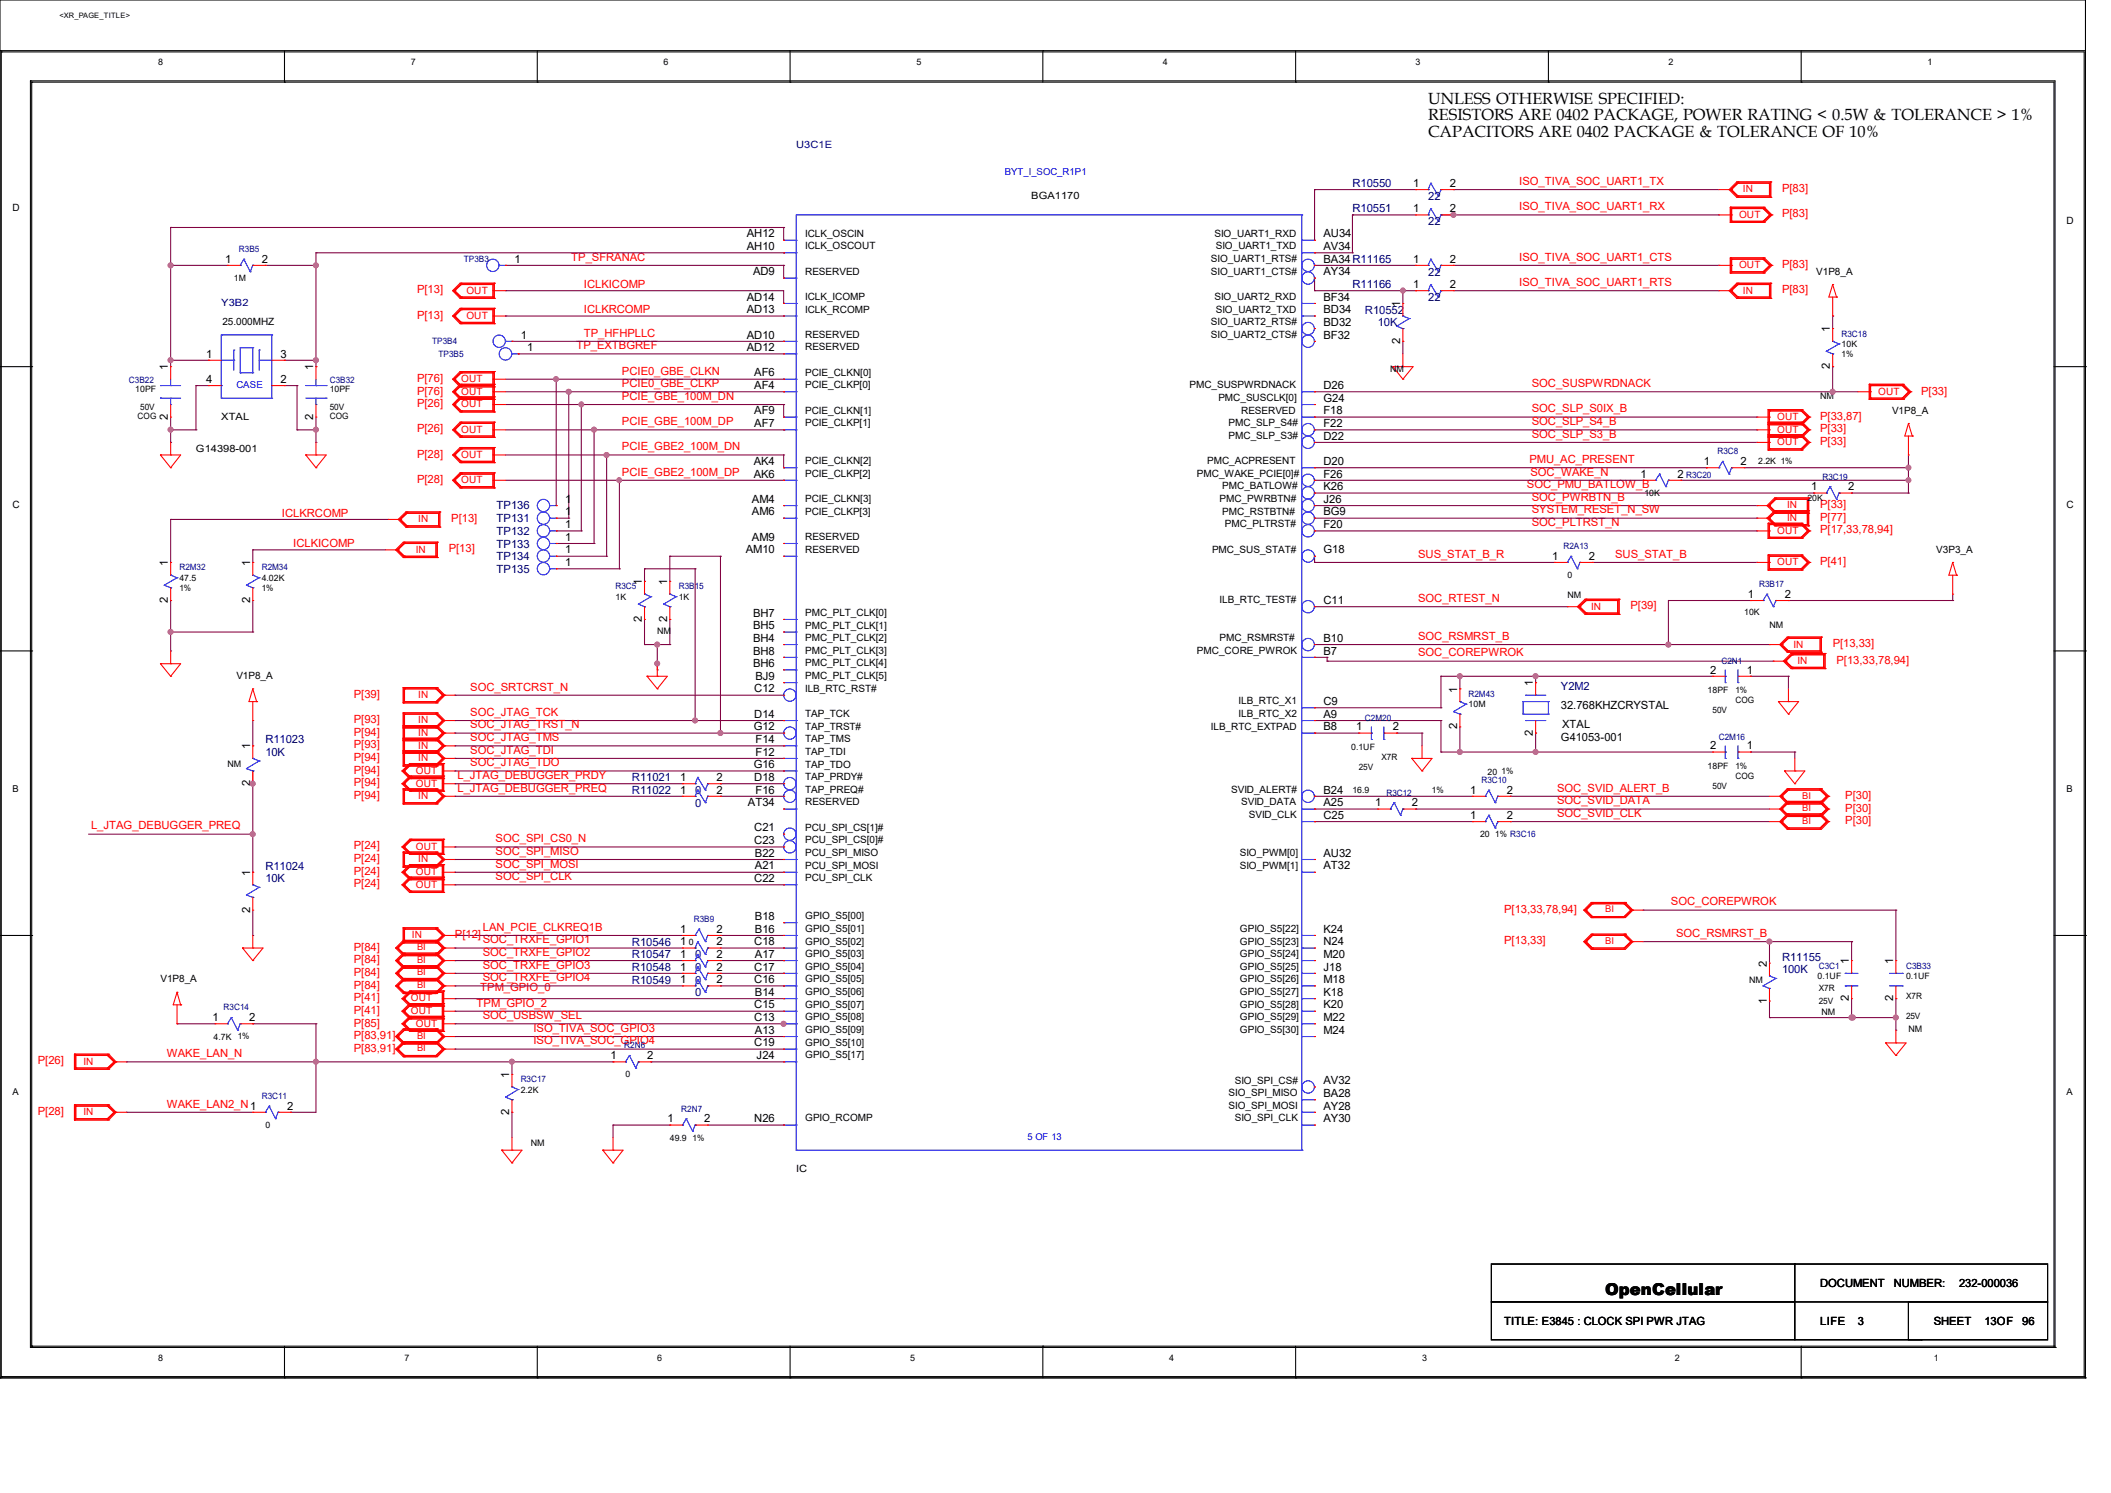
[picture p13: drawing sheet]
<svg xmlns="http://www.w3.org/2000/svg" width="420mm" height="297mm" viewBox="0 0 420 297" stroke-linecap="round" stroke-linejoin="round" font-family="sans-serif">
<defs><g id="words">
<text font-size="3.3" x="319.4" y="257.6">OpenCellular</text>
<g font-size="3.2">
<text x="284.1" y="20.7">UNLESS OTHERWISE SPECIFIED:</text>
<text x="284.1" y="24">RESISTORS ARE 0402 PACKAGE, POWER RATING &lt; 0.5W &amp; TOLERANCE &gt; 1%</text>
<text x="284.1" y="27.2">CAPACITORS ARE 0402 PACKAGE &amp; TOLERANCE OF 10%</text>
</g>
<g font-size="2.2" fill="#000080">
<text x="269.1" y="37.3">R10550</text>
<text x="284.1" y="39.8">22</text>
<text x="269.1" y="42.2">R10551</text>
<text x="284.1" y="44.8">22</text>
<text x="269.1" y="57.4">R11166</text>
<text x="284.1" y="59.9">22</text>
<text x="284.1" y="54.8">22</text>
<text x="271.6" y="62.4">R10552</text>
<text x="274.1" y="64.9">10K</text>
<text x="98.8" y="101.3">TP136</text>
<text x="98.8" y="103.9">TP131</text>
<text x="98.8" y="106.4">TP132</text>
<text x="98.8" y="108.9">TP133</text>
<text x="98.8" y="111.4">TP134</text>
<text x="98.8" y="113.9">TP135</text>
<text x="310.6" y="137.3">Y2M2</text>
<text x="52.8" y="147.9">R11023</text>
<text x="52.8" y="150.4">10K</text>
<text x="125.7" y="155.4">R11021</text>
<text x="125.7" y="157.9">R11022</text>
<text x="138.3" y="157.9">0</text>
<text x="138.3" y="160.4">0</text>
<text x="52.8" y="173">R11024</text>
<text x="52.8" y="175.6">10K</text>
<text x="125.7" y="188.1">R10546</text>
<text x="125.7" y="190.6">R10547</text>
<text x="138.3" y="190.6">0</text>
<text x="354.5" y="191.1">R11155</text>
<text x="125.7" y="193.1">R10548</text>
<text x="125.7" y="195.7">R10549</text>
<text x="138.3" y="193.1">0</text>
<text x="138.3" y="195.7">0</text>
<text x="354.5" y="193.6">100K</text>
<text x="138.3" y="198.2">0</text>
</g>
<g font-size="2.2">
<text x="281.1" y="37.2">1</text>
<text x="288.5" y="37.2">2</text>
<text x="148.6" y="47.2">AH12</text>
<text x="263.3" y="47.2">AU34</text>
<text x="281.1" y="42.2">1</text>
<text x="288.5" y="42.2">2</text>
<text x="44.8" y="52.2">1</text>
<text x="52.1" y="52.2">2</text>
<text x="102.4" y="52.2">1</text>
<text x="148.6" y="49.7">AH10</text>
<text x="263.3" y="52.2">BA34R11165</text>
<text x="263.3" y="49.7">AV34</text>
<text x="281.1" y="52.2">1</text>
<text x="288.5" y="52.2">2</text>
<text x="148.6" y="59.8">AD14</text>
<text x="149.8" y="54.8">AD9</text>
<text x="263.3" y="59.8">BF34</text>
<text x="263.3" y="54.8">AY34</text>
<text x="281.1" y="57.3">1</text>
<text x="288.5" y="57.3">2</text>
<text x="148.6" y="62.3">AD13</text>
<text x="263.3" y="64.8">BD32</text>
<text x="263.3" y="62.3">BD34</text>
<text x="278.6" y="61.1" transform="rotate(-90 278.6 61.1)">1</text>
<text x="41" y="71.1">1</text>
<text x="55.8" y="71.1">3</text>
<text x="103.6" y="67.4">1</text>
<text x="104.9" y="69.9">1</text>
<text x="148.6" y="69.9">AD12</text>
<text x="148.6" y="67.4">AD10</text>
<text x="263.3" y="67.4">BF32</text>
<text x="278.6" y="68.4" transform="rotate(-90 278.6 68.4)">2</text>
<text x="364.1" y="66.1" transform="rotate(-90 364.1 66.1)">1</text>
<text x="33.4" y="73.7" transform="rotate(-90 33.4 73.7)">1</text>
<text x="41" y="76.2">4</text>
<text x="55.8" y="76.2">2</text>
<text x="62.3" y="73.7" transform="rotate(-90 62.3 73.7)">1</text>
<text x="150.1" y="77.4">AF4</text>
<text x="150.1" y="74.9">AF6</text>
<text x="263.3" y="77.4">D26</text>
<text x="364.1" y="73.4" transform="rotate(-90 364.1 73.4)">2</text>
<text x="33.4" y="83.5" transform="rotate(-90 33.4 83.5)">2</text>
<text x="62.3" y="83.5" transform="rotate(-90 62.3 83.5)">2</text>
<text x="150.1" y="82.4">AF9</text>
<text x="263.3" y="82.4">F18</text>
<text x="263.3" y="79.9">G24</text>
<text x="150.1" y="85">AF7</text>
<text x="263.3" y="87.5">D22</text>
<text x="263.3" y="85">F22</text>
<text x="149.9" y="95">AK6</text>
<text x="149.9" y="92.5">AK4</text>
<text x="263.3" y="95">F26</text>
<text x="263.3" y="92.5">D20</text>
<text x="326.4" y="95">1</text>
<text x="333.7" y="95">2</text>
<text x="339" y="92.5">1</text>
<text x="346.3" y="92.5">2</text>
<text x="112.4" y="100">1</text>
<text x="149.6" y="100">AM4</text>
<text x="263.3" y="100">J26</text>
<text x="263.3" y="97.5">K26</text>
<text x="360.3" y="97.5">1</text>
<text x="367.7" y="97.5">2</text>
<text x="112.4" y="107.6">1</text>
<text x="112.4" y="102.5">1</text>
<text x="112.4" y="105.1">1</text>
<text x="149.6" y="107.6">AM9</text>
<text x="149.6" y="102.5">AM6</text>
<text x="263.3" y="105.1">F20</text>
<text x="263.3" y="102.5">BG9</text>
<text x="33.4" y="112.6" transform="rotate(-90 33.4 112.6)">1</text>
<text x="49.7" y="112.6" transform="rotate(-90 49.7 112.6)">1</text>
<text x="112.4" y="110.1">1</text>
<text x="112.4" y="112.6">1</text>
<text x="148.4" y="110.1">AM10</text>
<text x="263.3" y="110.1">G18</text>
<text x="308.8" y="111.3">1</text>
<text x="316.1" y="111.3">2</text>
<text x="33.4" y="120" transform="rotate(-90 33.4 120)">2</text>
<text x="49.7" y="120" transform="rotate(-90 49.7 120)">2</text>
<text x="127.7" y="116.4" transform="rotate(-90 127.7 116.4)">1</text>
<text x="132.7" y="116.4" transform="rotate(-90 132.7 116.4)">1</text>
<text x="347.8" y="118.9">1</text>
<text x="355.1" y="118.9">2</text>
<text x="127.7" y="123.7" transform="rotate(-90 127.7 123.7)">2</text>
<text x="132.7" y="123.7" transform="rotate(-90 132.7 123.7)">2</text>
<text x="149.8" y="125.2">BH5</text>
<text x="149.8" y="122.7">BH7</text>
<text x="263.3" y="120.1">C11</text>
<text x="149.8" y="130.2">BH8</text>
<text x="149.8" y="127.7">BH4</text>
<text x="263.3" y="130.2">B7</text>
<text x="263.3" y="127.7">B10</text>
<text x="149.8" y="132.7">BH6</text>
<text x="150.1" y="137.8">C12</text>
<text x="150.3" y="135.3">BJ9</text>
<text x="289.9" y="137.8" transform="rotate(-90 289.9 137.8)">1</text>
<text x="305" y="136.5" transform="rotate(-90 305 136.5)">1</text>
<text x="340.2" y="134">2</text>
<text x="347.6" y="134">1</text>
<text x="150.1" y="142.8">D14</text>
<text x="263.3" y="142.8">A9</text>
<text x="263.3" y="140.3">C9</text>
<text x="310.6" y="141.1">32.768KHZCRYSTAL</text>
<text x="49.7" y="149.1" transform="rotate(-90 49.7 149.1)">1</text>
<text x="149.9" y="145.3">G12</text>
<text x="150.3" y="147.8">F14</text>
<text x="263.3" y="145.3">B8</text>
<text x="269.8" y="145.3">1</text>
<text x="277.1" y="145.3">2</text>
<text x="289.9" y="145.1" transform="rotate(-90 289.9 145.1)">2</text>
<text x="305" y="146.4" transform="rotate(-90 305 146.4)">2</text>
<text x="310.6" y="147.4">G41053-001</text>
<text x="310.8" y="144.9">XTAL</text>
<text x="340.2" y="149.1">2</text>
<text x="347.6" y="149.1">1</text>
<text x="135.3" y="155.4">1</text>
<text x="142.6" y="155.4">2</text>
<text x="149.9" y="152.8">G16</text>
<text x="150.1" y="155.4">D18</text>
<text x="150.3" y="150.3">F12</text>
<text x="49.7" y="156.4" transform="rotate(-90 49.7 156.4)">2</text>
<text x="135.3" y="157.9">1</text>
<text x="142.6" y="157.9">2</text>
<text x="148.8" y="160.4">AT34</text>
<text x="150.3" y="157.9">F16</text>
<text x="263.3" y="160.4">A25</text>
<text x="263.3" y="157.9">B24</text>
<text x="273.6" y="160.4">1</text>
<text x="280.9" y="160.4">2</text>
<text x="292.5" y="157.9">1</text>
<text x="299.8" y="157.9">2</text>
<text x="150.1" y="167.9">C23</text>
<text x="150.1" y="165.4">C21</text>
<text x="263.3" y="162.9">C25</text>
<text x="292.5" y="162.9">1</text>
<text x="299.8" y="162.9">2</text>
<text x="150.2" y="173">A21</text>
<text x="150.2" y="170.4">B22</text>
<text x="263.3" y="173">AT32</text>
<text x="263.3" y="170.4">AU32</text>
<text x="49.7" y="174.2" transform="rotate(-90 49.7 174.2)">1</text>
<text x="150.1" y="175.5">C22</text>
<text x="49.7" y="181.6" transform="rotate(-90 49.7 181.6)">2</text>
<text x="135.3" y="185.5">1</text>
<text x="142.6" y="185.5">2</text>
<text x="150.2" y="185.5">B16</text>
<text x="150.2" y="183">B18</text>
<text x="263.3" y="185.5">K24</text>
<text x="135.3" y="188">1</text>
<text x="135.3" y="190.5">1</text>
<text x="142.6" y="188">2</text>
<text x="142.6" y="190.5">2</text>
<text x="150.1" y="188">C18</text>
<text x="150.2" y="190.5">A17</text>
<text x="263.3" y="190.5">M20</text>
<text x="263.3" y="188">N24</text>
<text x="367.8" y="191.9" transform="rotate(-90 367.8 191.9)">1</text>
<text x="376.6" y="191.9" transform="rotate(-90 376.6 191.9)">1</text>
<text x="135.3" y="193.1">1</text>
<text x="135.3" y="195.6">1</text>
<text x="142.6" y="193.1">2</text>
<text x="142.6" y="195.6">2</text>
<text x="150.1" y="195.6">C16</text>
<text x="150.1" y="193.1">C17</text>
<text x="263.3" y="195.6">M18</text>
<text x="263.3" y="193.1">J18</text>
<text x="351.5" y="192.4" transform="rotate(-90 351.5 192.4)">2</text>
<text x="42.2" y="203.1">1</text>
<text x="49.6" y="203.1">2</text>
<text x="150.1" y="203.1">C13</text>
<text x="150.1" y="200.6">C15</text>
<text x="150.2" y="198.1">B14</text>
<text x="263.3" y="203.1">M22</text>
<text x="263.3" y="200.6">K20</text>
<text x="263.3" y="198.1">K18</text>
<text x="351.5" y="199.7" transform="rotate(-90 351.5 199.7)">1</text>
<text x="367.8" y="199.2" transform="rotate(-90 367.8 199.2)">2</text>
<text x="376.6" y="199.2" transform="rotate(-90 376.6 199.2)">2</text>
<text x="150.1" y="208.2">C19</text>
<text x="150.2" y="205.7">A13</text>
<text x="263.3" y="205.7">M24</text>
<text x="101.3" y="214.5" transform="rotate(-90 101.3 214.5)">1</text>
<text x="121.5" y="210.7">1</text>
<text x="128.8" y="210.7">2</text>
<text x="150.5" y="210.7">J24</text>
<text x="263.3" y="215.7">AV32</text>
<text x="57.1" y="220.7">2</text>
<text x="101.3" y="221.8" transform="rotate(-90 101.3 221.8)">2</text>
<text x="263.3" y="220.7">AY28</text>
<text x="263.3" y="218.2">BA28</text>
<text x="132.8" y="223.3">1</text>
<text x="140.1" y="223.3">2</text>
<text x="150.1" y="223.3">N26</text>
<text x="263.3" y="223.3">AY30</text>
<text x="362.1" y="256">DOCUMENT</text>
<text x="376.8" y="256">NUMBER:</text>
<text x="389.8" y="256">232-000036</text>
<text x="299.3" y="263.6">TITLE: E3845 : CLOCK SPI PWR JTAG</text>
<text x="362.1" y="263.6">LIFE</text>
<text x="369.6" y="263.6">3</text>
<text x="384.7" y="263.6">SHEET</text>
<text x="394.8" y="263.6">13OF</text>
<text x="402.3" y="263.6">96</text>
</g>
<g font-size="2.2" fill="#f00">
<text x="302.3" y="36.8">ISO_TIVA_SOC_UART1_TX</text>
<text x="302.3" y="41.8">ISO_TIVA_SOC_UART1_RX</text>
<text x="354.5" y="38.2">P[83]</text>
<text x="354.5" y="43.3">P[83]</text>
<text x="113.7" y="51.9">TP_SFRANAC</text>
<text x="302.3" y="51.9">ISO_TIVA_SOC_UART1_CTS</text>
<text x="354.5" y="53.3">P[83]</text>
<text x="83" y="58.4">P[13]</text>
<text x="116.2" y="57.3">ICLKICOMP</text>
<text x="302.3" y="56.9">ISO_TIVA_SOC_UART1_RTS</text>
<text x="354.5" y="58.4">P[83]</text>
<text x="83" y="63.4">P[13]</text>
<text x="116.2" y="62.4">ICLKRCOMP</text>
<text x="114.7" y="69.5">TP_EXTBGREF</text>
<text x="116.2" y="67">TP_HFHPLLC</text>
<text x="83" y="75.9">P[76]</text>
<text x="123.7" y="77">PCIE0_GBE_CLKP</text>
<text x="123.7" y="74.5">PCIE0_GBE_CLKN</text>
<text x="304.8" y="77">SOC_SUSPWRDNACK</text>
<text x="83" y="81">P[26]</text>
<text x="83" y="78.5">P[76]</text>
<text x="123.7" y="79.5">PCIE_GBE_100M_DN</text>
<text x="304.8" y="82">SOC_SLP_S0IX_B</text>
<text x="362.1" y="83.5">P[33,87]</text>
<text x="382.2" y="78.5">P[33]</text>
<text x="83" y="86">P[26]</text>
<text x="123.7" y="89.6">PCIE_GBE2_100M_DN</text>
<text x="123.7" y="84.6">PCIE_GBE_100M_DP</text>
<text x="304.8" y="87.1">SOC_SLP_S3_B</text>
<text x="304.8" y="84.6">SOC_SLP_S4_B</text>
<text x="362.1" y="88.5">P[33]</text>
<text x="362.1" y="86">P[33]</text>
<text x="83" y="91.1">P[28]</text>
<text x="123.7" y="94.6">PCIE_GBE2_100M_DP</text>
<text x="304.3" y="92.1">PMU_AC_PRESENT</text>
<text x="304.5" y="94.6">SOC_WAKE_N</text>
<text x="83" y="96.1">P[28]</text>
<text x="303.8" y="97.2">SOC_PMU_BATLOW_B</text>
<text x="304.8" y="99.7">SOC_PWRBTN_B</text>
<text x="362.1" y="101.1">P[33]</text>
<text x="56.1" y="102.8">ICLKRCOMP</text>
<text x="89.8" y="103.9">P[13]</text>
<text x="304.8" y="104.7">SOC_PLTRST_N</text>
<text x="304.8" y="102.2">SYSTEM_RESET_N_SW</text>
<text x="362.1" y="106.1">P[17,33,78,94]</text>
<text x="362.1" y="103.6">P[77]</text>
<text x="58.3" y="108.9">ICLKICOMP</text>
<text x="89.3" y="109.9">P[13]</text>
<text x="282.2" y="111">SUS_STAT_B_R</text>
<text x="321.4" y="111">SUS_STAT_B</text>
<text x="362.1" y="112.4">P[41]</text>
<text x="282.2" y="119.8">SOC_RTEST_N</text>
<text x="324.4" y="121.2">P[39]</text>
<text x="282.2" y="127.3">SOC_RSMRST_B</text>
<text x="282.2" y="130.6">SOC_COREPWROK</text>
<text x="364.6" y="128.8">P[13,33]</text>
<text x="93.6" y="137.4">SOC_SRTCRST_N</text>
<text x="365.4" y="132">P[13,33,78,94]</text>
<text x="70.4" y="138.8">P[39]</text>
<text x="70.4" y="143.8">P[93]</text>
<text x="93.6" y="142.4">SOC_JTAG_TCK</text>
<text x="70.4" y="146.4">P[94]</text>
<text x="70.4" y="148.9">P[93]</text>
<text x="93.6" y="144.9">SOC_JTAG_TRST_N</text>
<text x="93.6" y="149.9">SOC_JTAG_TDI</text>
<text x="93.6" y="147.4">SOC_JTAG_TMS</text>
<text x="70.4" y="151.4">P[94]</text>
<text x="70.4" y="153.9">P[94]</text>
<text x="91" y="155">L_JTAG_DEBUGGER_PRDY</text>
<text x="93.6" y="152.4">SOC_JTAG_TDO</text>
<text x="70.4" y="159">P[94]</text>
<text x="70.4" y="156.4">P[94]</text>
<text x="91" y="157.5">L_JTAG_DEBUGGER_PREQ</text>
<text x="309.8" y="157.5">SOC_SVID_ALERT_B</text>
<text x="309.8" y="160">SOC_SVID_DATA</text>
<text x="367.1" y="161.5">P[30]</text>
<text x="367.1" y="159">P[30]</text>
<text x="18.1" y="165">L_JTAG_DEBUGGER_PREQ</text>
<text x="98.6" y="167.6">SOC_SPI_CS0_N</text>
<text x="309.8" y="162.5">SOC_SVID_CLK</text>
<text x="367.1" y="164">P[30]</text>
<text x="70.4" y="171.5">P[24]</text>
<text x="70.4" y="169">P[24]</text>
<text x="98.6" y="170.1">SOC_SPI_MISO</text>
<text x="98.6" y="172.6">SOC_SPI_MOSI</text>
<text x="70.4" y="176.5">P[24]</text>
<text x="70.4" y="174">P[24]</text>
<text x="98.6" y="175.1">SOC_SPI_CLK</text>
<text x="96.1" y="185.2">LAN_PCIE_CLKREQ1B</text>
<text x="299.3" y="181.6">P[13,33,78,94]</text>
<text x="332.4" y="180.1">SOC_COREPWROK</text>
<text x="70.4" y="189.1">P[84]</text>
<text x="70.4" y="191.6">P[84]</text>
<text x="90.5" y="186.6">P[12]</text>
<text x="96.1" y="187.7">SOC_TRXFE_GPIO1</text>
<text x="96.1" y="190.2">SOC_TRXFE_GPIO2</text>
<text x="299.3" y="187.9">P[13,33]</text>
<text x="333.5" y="186.4">SOC_RSMRST_B</text>
<text x="70.4" y="194.1">P[84]</text>
<text x="70.4" y="196.7">P[84]</text>
<text x="95.5" y="197.2">TPM_GPIO_0</text>
<text x="96.1" y="192.7">SOC_TRXFE_GPIO3</text>
<text x="96.1" y="195.2">SOC_TRXFE_GPIO4</text>
<text x="70.4" y="201.7">P[41]</text>
<text x="70.4" y="199.2">P[41]</text>
<text x="94.8" y="200.2">TPM_GPIO_2</text>
<text x="96.1" y="202.7">SOC_USBSW_SEL</text>
<text x="70.4" y="204.2">P[85]</text>
<text x="70.4" y="206.7">P[83,91]</text>
<text x="70.4" y="209.3">P[83,91]</text>
<text x="106.1" y="205.3">ISO_TIVA_SOC_GPIO3</text>
<text x="106.1" y="207.8">ISO_TIVA_SOC_GPIO4</text>
<text x="7.5" y="211.8">P[26]</text>
<text x="33.2" y="210.3">WAKE_LAN_N</text>
<text x="7.5" y="221.8">P[28]</text>
<text x="33.2" y="220.3">WAKE_LAN2_N1</text>
</g>
<g font-size="2" fill="#000080">
<text x="158.4" y="29.5">U3C1E</text>
<text x="44" y="60.9">Y3B2</text>
</g>
<g font-size="2">
<text x="205.2" y="39.5">BGA1170</text>
<text x="2.5" y="42">D</text>
<text x="160.2" y="47.1">ICLK_OSCIN</text>
<text x="241.6" y="47.1">SIO_UART1_RXD</text>
<text x="411.1" y="44.6">D</text>
<text x="160.2" y="49.6">ICLK_OSCOUT</text>
<text x="240.9" y="52.1">SIO_UART1_RTS#</text>
<text x="241.9" y="49.6">SIO_UART1_TXD</text>
<text x="160.2" y="59.6">ICLK_ICOMP</text>
<text x="160.2" y="54.6">RESERVED</text>
<text x="240.9" y="54.6">SIO_UART1_CTS#</text>
<text x="241.6" y="59.6">SIO_UART2_RXD</text>
<text x="361.4" y="54.6">V1P8_A</text>
<text x="44.2" y="64.7">25.000MHZ</text>
<text x="160.2" y="62.2">ICLK_RCOMP</text>
<text x="240.9" y="64.7">SIO_UART2_RTS#</text>
<text x="241.9" y="62.2">SIO_UART2_TXD</text>
<text x="160.2" y="69.7">RESERVED</text>
<text x="160.2" y="67.2">RESERVED</text>
<text x="240.9" y="67.2">SIO_UART2_CTS#</text>
<text x="160.2" y="77.3">PCIE_CLKP[0]</text>
<text x="160.2" y="74.8">PCIE_CLKN[0]</text>
<text x="236.6" y="77.3">PMC_SUSPWRDNACK</text>
<text x="44" y="83.6">XTAL</text>
<text x="160.2" y="82.3">PCIE_CLKN[1]</text>
<text x="242.4" y="79.8">PMC_SUSCLK[0]</text>
<text x="246.9" y="82.3">RESERVED</text>
<text x="376.4" y="82.3">V1P8_A</text>
<text x="39" y="89.8">G14398-001</text>
<text x="160.2" y="84.8">PCIE_CLKP[1]</text>
<text x="244.4" y="87.3">PMC_SLP_S3#</text>
<text x="244.4" y="84.8">PMC_SLP_S4#</text>
<text x="160.2" y="94.9">PCIE_CLKP[2]</text>
<text x="160.2" y="92.3">PCIE_CLKN[2]</text>
<text x="238.1" y="94.9">PMC_WAKE_PCIE[0]#</text>
<text x="240.2" y="92.3">PMC_ACPRESENT</text>
<text x="2.5" y="101.1">C</text>
<text x="160.2" y="99.9">PCIE_CLKN[3]</text>
<text x="242.7" y="99.9">PMC_PWRBTN#</text>
<text x="243.2" y="97.4">PMC_BATLOW#</text>
<text x="411.1" y="101.1">C</text>
<text x="160.2" y="107.4">RESERVED</text>
<text x="160.2" y="102.4">PCIE_CLKP[3]</text>
<text x="243.2" y="102.4">PMC_RSTBTN#</text>
<text x="243.7" y="104.9">PMC_PLTRST#</text>
<text x="160.2" y="109.9">RESERVED</text>
<text x="241.1" y="109.9">PMC_SUS_STAT#</text>
<text x="385.2" y="109.9">V3P3_A</text>
<text x="160.2" y="125.1">PMC_PLT_CLK[1]</text>
<text x="160.2" y="122.5">PMC_PLT_CLK[0]</text>
<text x="242.7" y="120">ILB_RTC_TEST#</text>
<text x="160.2" y="130">PMC_PLT_CLK[3]</text>
<text x="160.2" y="127.6">PMC_PLT_CLK[2]</text>
<text x="238.1" y="130">PMC_CORE_PWROK</text>
<text x="242.7" y="127.6">PMC_RSMRST#</text>
<text x="47" y="135.1">V1P8_A</text>
<text x="160.2" y="137.6">ILB_RTC_RST#</text>
<text x="160.2" y="135.1">PMC_PLT_CLK[5]</text>
<text x="160.2" y="132.6">PMC_PLT_CLK[4]</text>
<text x="160.2" y="142.6">TAP_TCK</text>
<text x="246.4" y="142.6">ILB_RTC_X2</text>
<text x="246.4" y="140.1">ILB_RTC_X1</text>
<text x="160.2" y="147.7">TAP_TMS</text>
<text x="160.2" y="145.2">TAP_TRST#</text>
<text x="240.9" y="145.2">ILB_RTC_EXTPAD</text>
<text x="160.2" y="155.2">TAP_PRDY#</text>
<text x="160.2" y="152.7">TAP_TDO</text>
<text x="160.2" y="150.2">TAP_TDI</text>
<text x="160.2" y="160.2">RESERVED</text>
<text x="160.2" y="157.7">TAP_PREQ#</text>
<text x="244.9" y="157.7">SVID_ALERT#</text>
<text x="246.9" y="160.2">SVID_DATA</text>
<text x="160.2" y="167.8">PCU_SPI_CS[0]#</text>
<text x="160.2" y="165.3">PCU_SPI_CS[1]#</text>
<text x="248.5" y="162.8">SVID_CLK</text>
<text x="160.2" y="172.8">PCU_SPI_MOSI</text>
<text x="160.2" y="170.3">PCU_SPI_MISO</text>
<text x="246.7" y="172.8">SIO_PWM[1]</text>
<text x="246.7" y="170.3">SIO_PWM[0]</text>
<text x="160.2" y="175.3">PCU_SPI_CLK</text>
<text x="160.2" y="185.4">GPIO_S5[01]</text>
<text x="160.2" y="182.9">GPIO_S5[00]</text>
<text x="246.7" y="185.4">GPIO_S5[22]</text>
<text x="160.2" y="190.4">GPIO_S5[03]</text>
<text x="160.2" y="187.9">GPIO_S5[02]</text>
<text x="246.7" y="190.4">GPIO_S5[24]</text>
<text x="246.7" y="187.9">GPIO_S5[23]</text>
<text x="31.9" y="195.5">V1P8_A</text>
<text x="160.2" y="198">GPIO_S5[06]</text>
<text x="160.2" y="195.5">GPIO_S5[05]</text>
<text x="160.2" y="192.9">GPIO_S5[04]</text>
<text x="246.7" y="198">GPIO_S5[27]</text>
<text x="246.7" y="195.5">GPIO_S5[26]</text>
<text x="246.7" y="192.9">GPIO_S5[25]</text>
<text x="160.2" y="203">GPIO_S5[08]</text>
<text x="160.2" y="200.5">GPIO_S5[07]</text>
<text x="246.7" y="203">GPIO_S5[29]</text>
<text x="246.7" y="200.5">GPIO_S5[28]</text>
<text x="160.2" y="208">GPIO_S5[10]</text>
<text x="160.2" y="205.5">GPIO_S5[09]</text>
<text x="246.7" y="205.5">GPIO_S5[30]</text>
<text x="160.2" y="210.5">GPIO_S5[17]</text>
<text x="245.7" y="215.6">SIO_SPI_CS#</text>
<text x="244.4" y="220.6">SIO_SPI_MOSI</text>
<text x="244.4" y="218.1">SIO_SPI_MISO</text>
<text x="160.2" y="223.1">GPIO_RCOMP</text>
<text x="245.7" y="223.1">SIO_SPI_CLK</text>
<text x="158.4" y="233.2">IC</text>
</g>
<g font-size="2" fill="#f00">
<text x="346.8" y="38.3">IN</text>
<text x="346" y="43.3">OUT</text>
<text x="346" y="53.4">OUT</text>
<text x="92.8" y="58.4">OUT</text>
<text x="346.8" y="58.4">IN</text>
<text x="92.8" y="63.4">OUT</text>
<text x="91.8" y="76">OUT</text>
<text x="91.8" y="81">OUT</text>
<text x="91.8" y="78.5">OUT</text>
<text x="353.6" y="83.6">OUT</text>
<text x="373.7" y="78.5">OUT</text>
<text x="91.8" y="86.1">OUT</text>
<text x="353.6" y="88.6">OUT</text>
<text x="353.6" y="86.1">OUT</text>
<text x="91.8" y="91.1">OUT</text>
<text x="91.8" y="96.1">OUT</text>
<text x="355.6" y="101.1">IN</text>
<text x="83.2" y="103.9">IN</text>
<text x="353.6" y="106.2">OUT</text>
<text x="355.6" y="103.7">IN</text>
<text x="82.7" y="109.9">IN</text>
<text x="353.6" y="112.5">OUT</text>
<text x="316.6" y="121.3">IN</text>
<text x="356.8" y="128.8">IN</text>
<text x="357.6" y="132.1">IN</text>
<text x="83.2" y="138.9">IN</text>
<text x="83.2" y="143.9">IN</text>
<text x="83.2" y="146.4">IN</text>
<text x="83.2" y="148.9">IN</text>
<text x="82.7" y="154">OUT</text>
<text x="83.2" y="151.4">IN</text>
<text x="82.7" y="156.5">OUT</text>
<text x="83.2" y="159">IN</text>
<text x="82.7" y="169">OUT</text>
<text x="83.2" y="171.6">IN</text>
<text x="82.7" y="176.6">OUT</text>
<text x="82.7" y="174.1">OUT</text>
<text x="82" y="186.6">IN</text>
<text x="81.7" y="201.7">OUT</text>
<text x="81.7" y="199.2">OUT</text>
<text x="82.7" y="204.3">OUT</text>
<text x="16.6" y="211.8">IN</text>
<text x="16.6" y="221.9">IN</text>
</g>
<g font-size="1.9" fill="#00f">
<text x="199.9" y="34.9">BYT_I_SOC_R1P1</text>
<text x="47" y="77.1">CASE</text>
<text x="204.4" y="226.7">5 OF 13</text>
</g>
<g font-size="1.9">
<text x="2.5" y="157.6">B</text>
<text x="411.1" y="157.6">B</text>
<text x="2.5" y="217.9">A</text>
<text x="411.1" y="217.9">A</text>
</g>
<g font-size="1.9" fill="#f00">
<text x="358.6" y="161.4">BI</text>
<text x="358.6" y="158.9">BI</text>
<text x="358.6" y="163.9">BI</text>
<text x="319.4" y="181.5">BI</text>
<text x="83" y="189">BI</text>
<text x="83" y="191.6">BI</text>
<text x="319.4" y="187.8">BI</text>
<text x="83" y="194.1">BI</text>
<text x="83" y="196.6">BI</text>
<text x="83" y="206.6">BI</text>
<text x="83" y="209.2">BI</text>
</g>
<g font-size="1.8">
<text x="31.5" y="12.9">8</text>
<text x="81.7" y="12.9">7</text>
<text x="132" y="12.9">6</text>
<text x="182.3" y="12.9">5</text>
<text x="231.4" y="12.9">4</text>
<text x="281.6" y="12.9">3</text>
<text x="331.9" y="12.9">2</text>
<text x="383.5" y="12.9">1</text>
<text x="276.6" y="74">NM</text>
<text x="362.1" y="79.3">NM</text>
<text x="311.8" y="119">NM</text>
<text x="352" y="124.8">NM</text>
<text x="130.8" y="126.1">NM</text>
<text x="45.3" y="152.5">NM</text>
<text x="348" y="195.5">NM</text>
<text x="362.4" y="202">NM</text>
<text x="379.7" y="205.3">NM</text>
<text x="105.6" y="227.9">NM</text>
<text x="31.5" y="270.7">8</text>
<text x="80.5" y="270.7">7</text>
<text x="130.8" y="270.7">6</text>
<text x="181.1" y="270.7">5</text>
<text x="232.6" y="270.7">4</text>
<text x="282.9" y="270.7">3</text>
<text x="333.2" y="270.7">2</text>
<text x="384.7" y="270.7">1</text>
</g>
<g font-size="1.7" fill="#000080">
<text x="47.5" y="50.1">R3B5</text>
<text x="92.3" y="52.2">TP3B3</text>
<text x="86" y="68.5">TP3B4</text>
<text x="87.2" y="71">TP3B5</text>
<text x="366.4" y="67">R3C18</text>
<text x="25.7" y="76.3">C3B22</text>
<text x="65.6" y="76.3">C3B32</text>
<text x="335.4" y="95.2">R3C20</text>
<text x="341.7" y="90.4">R3C8</text>
<text x="362.6" y="95.4">R3C19</text>
<text x="35.7" y="113.5">R2M32</text>
<text x="52.1" y="113.5">R2M34</text>
<text x="311.1" y="109.2">R2A13</text>
<text x="122.5" y="117.3">R3C5</text>
<text x="135" y="117.3">R3B15</text>
<text x="350" y="116.8">R3B17</text>
<text x="342.5" y="132.1">C2N1</text>
<text x="271.6" y="143.4">C2M20</text>
<text x="292.2" y="138.6">R2M43</text>
<text x="342" y="147.2">C2M16</text>
<text x="294.7" y="155.7">R3C10</text>
<text x="275.8" y="158.3">R3C12</text>
<text x="138" y="183.4">R3B9</text>
<text x="361.9" y="192.7">C3C1</text>
<text x="379.2" y="192.7">C3B33</text>
<text x="44.5" y="201">R3C14</text>
<text x="124.2" y="208.6">R2N6</text>
<text x="103.6" y="215.3">R3C17</text>
<text x="52.1" y="218.6">R3C11</text>
<text x="135.5" y="221.1">R2N7</text>
</g>
<g font-size="1.7">
<text x="46.5" y="55.9">1M</text>
<text x="366.4" y="71">1%</text>
<text x="366.4" y="69">10K</text>
<text x="26.9" y="78.1">10PF</text>
<text x="27.4" y="83.4">COG</text>
<text x="27.9" y="81.6">50V</text>
<text x="65.6" y="81.6">50V</text>
<text x="65.6" y="83.4">COG</text>
<text x="65.6" y="78.1">10PF</text>
<text x="349.8" y="92.4">2.2K 1%</text>
<text x="327.2" y="98.7">10K</text>
<text x="359.6" y="99.7">20K</text>
<text x="35.7" y="117.5">1%</text>
<text x="35.7" y="115.5">47.5</text>
<text x="52.1" y="117.5">1%</text>
<text x="52.1" y="115.5">4.02K</text>
<text x="122.5" y="119.3">1K</text>
<text x="135" y="119.3">1K</text>
<text x="311.8" y="115">0</text>
<text x="347" y="122.3">10K</text>
<text x="339.7" y="137.9">18PF</text>
<text x="345.3" y="137.9">1%</text>
<text x="292.2" y="140.7">10M</text>
<text x="340.7" y="141.9">50V</text>
<text x="345.3" y="139.9">COG</text>
<text x="268.8" y="149.2">0.1UF</text>
<text x="270.3" y="153.2">25V</text>
<text x="274.8" y="151.2">X7R</text>
<text x="296" y="154.3">20</text>
<text x="298.7" y="154">1%</text>
<text x="339.7" y="153">18PF</text>
<text x="345.3" y="155">COG</text>
<text x="345.3" y="153">1%</text>
<text x="269.1" y="157.8">16.9</text>
<text x="284.9" y="157.8">1%</text>
<text x="340.7" y="157">50V</text>
<text x="294.5" y="166.6">20</text>
<text x="297.5" y="166.6">1% R3C16</text>
<text x="137" y="188">0</text>
<text x="361.6" y="194.7">0.1UF</text>
<text x="361.9" y="197.2">X7R</text>
<text x="379.2" y="194.7">0.1UF</text>
<text x="361.9" y="199.8">25V</text>
<text x="379.2" y="198.7">X7R</text>
<text x="379.2" y="202.8">25V</text>
<text x="42.5" y="206.8">4.7K</text>
<text x="47.3" y="206.8">1%</text>
<text x="124.5" y="214.3">0</text>
<text x="103.6" y="217.4">2.2K</text>
<text x="52.8" y="224.4">0</text>
<text x="133.3" y="226.9">49.9</text>
<text x="137.8" y="226.9">1%</text>
</g>
<text font-size="1.5" x="11.8" y="3.6">&lt;XR_PAGE_TITLE&gt;</text>
<g font-size=".6" fill="#fff">
<text x="156.4" y="43.8">UNNAMED_25_BYTISOCR1P1_I90_ICLKOSCIN</text>
<text x="156.9" y="48.9">UNNAMED_25_BYTISOCR1P1_I90_ICLKOSCOUT</text>
<text x="262.5" y="139.4">UNNAMED_25_BYTISOCR1P1_I90_ILBRTCX1</text>
<text x="262.5" y="141.9">UNNAMED_25_BYTISOCR1P1_I90_ILBRTCX2</text>
<text x="262.5" y="144.4">UNNAMED_25_BYTISOCR1P1_I90_ILBRTCEXTPAD</text>
<text x="262.5" y="157">UNNAMED_25_BYTISOCR1P1_I90_SVIDALERTN</text>
<text x="262.5" y="159.5">UNNAMED_25_BYTISOCR1P1_I90_SVIDDATA</text>
<text x="262.5" y="162">UNNAMED_25_BYTISOCR1P1_I90_SVIDCLK</text>
<text x="156.9" y="209.8">UNNAMED_25_BYTISOCR1P1_I90_GPIOS5</text>
<text x="156.9" y="222.4">UNNAMED_25_BYTISOCR1P1_I90_GPIORCOMP</text>
</g>
</g></defs>
<g fill="none" stroke="#000" stroke-width=".21">
<path d="M0 10.1h.1M0 10.1h414.9M.3 10.3h.1M.3 10.3v263.6M.3 10.3h414.4v263.6M6.1 16.1h.1M6.1 16.1v252M6.1 16.1h402.8v252M6.3 16.3h.1M6.3 16.3h402.3v251.5M6.3 16.3v251.5M56.6 16.3h.1"/>
<path d="M56.6 10.1v6.2M106.9 16.3h.1M106.9 10.1v6.2M157.2 16.3h.1M157.2 10.1v6.2M207.5 10.1h.1M207.5 10.1v6.2M257.8 16.3h.1M257.8 10.1v6.2M308.1 16.3h.1M308.1 10.1v6.2M358.4 16.3h.1"/>
<path d="M358.4 10.1v6.2M0 72.9h6.3M6.3 72.9h.1M408.6 72.9h6.3M414.9 72.9h.1M0 129.5h6.3M6.3 129.5h.1M408.6 129.5h6.3M414.9 129.5h.1M0 186.1h6.3M6.3 186.1h.1M408.6 186.1h6.3"/>
<path d="M414.9 186.1h.1M296.7 251.5h110.7v7.5h-110.7zM296.7 259h60.4v7.5h-60.4zM357.1 251.5h.1M357.1 251.5v7.5M379.7 259h27.7v7.5h-27.7zM0 274.1h.1M0 274.1v-274.1h414.9v274.1M0 274.1h414.9M.3 273.9h.1M.3 273.9h414.4M6.1 268.1h.1"/>
<path d="M6.1 268.1h402.8M6.3 267.8h.1M6.3 267.8h402.3M56.6 274.1h.1M56.6 267.8v6.3M106.9 274.1h.1M106.9 267.8v6.3M157.2 274.1h.1M157.2 267.8v6.3M207.5 267.8h.1M207.5 267.8v6.3M257.8 274.1h.1"/>
<path d="M257.8 267.8v6.3M357.1 266.5h25.1M358.4 274.1h.1M358.4 267.8v6.3M382.2 266.5h.1M408.6 267.8h.1M408.9 268.1h.1M414.7 273.9h.1M414.9 274.1h.1"/>
</g>
<g fill="none" stroke="#800040" stroke-width=".21">
<path d="M261.5 37.7h.1M261.5 37.7v10.1M261.5 37.7h20.1M289.2 37.7h.1M289.2 37.7h52.8M34 52.8h.1M34 45.3h.1M34 45.3v27.6M34 52.8h11.3M34 45.3h121.9M52.8 52.8h10.1M62.9 52.8h.1"/>
<path d="M62.9 50.3h.1M62.9 50.3v22.6M62.9 50.3h93M100.6 57.8h.1M100.6 57.8h55.3v2.6M100.6 52.8h55.3M155.9 52.8h.1M155.9 50.3h.1M155.9 55.3h.1M155.9 45.3h.1M155.9 45.3v2.5M155.9 52.8v2.5"/>
<path d="M261.5 57.8h.1M261.5 52.8h.1M261.5 55.3h.1M261.5 57.8h20.1M261.5 55.3v2.5M261.5 52.8h20.1M261.5 50.3h7.6M269.1 50.3h.1M269.1 42.8h.1M269.1 42.8v7.5M269.1 42.8h12.5M279.1 57.8h.1"/>
<path d="M279.1 57.8v2.6M281.6 57.8h.1M286.7 42.8h55.3M289.2 42.8h.1M289.2 57.8h52.8M289.2 52.8h52.8M342 57.8h.1M342 52.8h.1M342 42.8h.1M34 71.7h.1M34 71.7h7.5M39 76.7h.1"/>
<path d="M39 76.7h2.5M39 76.7v8.8M41.5 71.7h.1M56.6 71.7h.1M56.6 76.7h2.5M56.6 71.7h6.3M59.1 76.7h.1M59.1 76.7v8.8M62.9 71.7h.1M62.9 72.9h.1M100.6 62.9h.1M100.6 62.9h55.3"/>
<path d="M100.6 77.9h55.3M100.6 75.4h55.3M101.9 67.9h54M103.1 70.4h.1M103.1 70.4h52.8M110.7 75.4h.1M110.7 75.4v25.2M113.2 77.9h.1M113.2 77.9v25.2M155.9 67.9h.1M155.9 60.4h.1M155.9 77.9h.1"/>
<path d="M155.9 75.4h.1M261.5 77.9h108.2M279.1 67.9h.1M279.1 67.9v2.5M364.6 77.9h.1M364.6 72.9h.1M364.6 62.9h.1M364.6 62.9v2.5M364.6 72.9v5M34 85.5h.1M34 88h.1M34 83v5"/>
<path d="M34 85.5h5M39 85.5h.1M59.1 85.5h.1M59.1 85.5h3.8M62.9 85.5h.1M62.9 88h.1M62.9 83v5M100.6 85.5h55.3M100.6 90.5h55.3M100.6 95.5h55.3M100.6 80.5h55.3M115.7 80.5h.1"/>
<path d="M115.7 80.5v25.1M118.2 85.5h.1M118.2 85.5v22.6M120.7 90.5h.1M120.7 90.5v20.2M123.2 95.5h.1M123.2 95.5v17.7M155.9 83h.1M155.9 93h.1M155.9 95.5h.1M155.9 90.5h.1M155.9 85.5h.1"/>
<path d="M155.9 80.5h.1M155.9 80.5v2.5M155.9 90.5v2.5M261.5 85.5h88M261.5 95.5h65.4M261.5 93h78M261.5 98.1h99.3M261.5 83h88M261.5 88h88M326.9 95.5h.1M334.4 95.5h.1M334.4 95.5h45.3"/>
<path d="M339.5 93h.1M347 93h32.7M349.5 83h.1M349.5 88h.1M349.5 85.5h.1M360.8 98.1h.1M368.4 98.1h.1M368.4 98.1h11.3M379.7 93h.1M379.7 95.5h.1M379.7 98.1h.1M379.7 90.5v7.6"/>
<path d="M34 103.3h.1M34 103.3v8.6M34 119.5v10M34 103.3h43.2M50.3 109.4h.1M50.3 111.9h.1M50.3 109.4v2.5M50.3 119.5v6.2M50.3 109.4h26.4M77.2 103.3h.1M110.7 105.6h5M110.7 103.1h2.5"/>
<path d="M110.7 113.2h12.5M110.7 110.7h10M110.7 108.1h7.5M113.2 103.1h.1M115.7 105.6h.1M118.2 108.1h.1M120.7 110.7h.1M123.2 113.2h.1M128.2 113.2h.1M128.2 115.7h.1M128.2 113.2h10.1M128.2 113.2v2.5"/>
<path d="M133.3 110.7h.1M133.3 110.7v5M133.3 110.7h10M138.3 113.2h.1M138.3 113.2v30.1M143.3 110.7h.1M143.3 110.7v35.1M261.5 111.9h.1M261.5 110.7h.1M261.5 105.6h88M261.5 100.6h88M261.5 103.1h88"/>
<path d="M261.5 111.9h47.8M261.5 110.7v1.2M316.8 111.9h32.7M331.9 119.5h.1M331.9 119.5h16.4M331.9 119.5v8.7M349.5 105.6h.1M349.5 100.6h.1M349.5 103.1h.1M349.5 111.9h.1M355.8 119.5h.1M355.8 119.5h32.7"/>
<path d="M388.5 119.5h.1M388.5 118.2v1.3M34 125.7h.1M34 129.5h.1M34 125.7h16.3M50.3 125.7h.1M90.5 138.3h.1M90.5 138.3h65.4M128.2 128.2h.1M128.2 128.2h5.1M128.2 123.2v5M130.8 128.2h.1"/>
<path d="M130.8 132h.1M130.8 133.3h.1M130.8 128.2v5.1M133.3 123.2h.1M133.3 128.2h.1M133.3 123.2v5M261.5 130.8h2.5M261.5 128.2h90.5M261.5 120.7h50.3M264 130.8h.1M264 131.5h.1M264 130.8v.7"/>
<path d="M264 131.5h88.8M286.7 134.5h.1M286.7 134.5h54M286.7 134.5v6.3M290.4 134.5h.1M290.4 137h.1M290.4 134.5v2.5M305.5 134.5h.1M305.5 135.8h.1M305.5 134.5v1.3M311.8 120.7h.1M331.9 128.2h.1"/>
<path d="M348.3 134.5h.1M348.3 134.5h7.5M352 128.2h.1M352.8 131.5h.1M355.8 134.5h.1M355.8 134.5v2.5M50.3 148.4h.1M50.3 155.9h.1M50.3 143.3v5.1M50.3 153.4v20.1M90.5 143.3h.1M90.5 145.8h.1"/>
<path d="M90.5 150.9h.1M90.5 148.4h.1M90.5 153.4h.1M90.5 155.9h.1M90.5 158.4h.1M90.5 145.8h65.4M90.5 158.4h45.3M90.5 143.3h65.4M90.5 150.9h65.4M90.5 148.4h65.4M90.5 153.4h65.4M90.5 155.9h45.3"/>
<path d="M143.3 145.8h.1M143.3 155.9h.1M143.3 158.4h.1M143.3 158.4h12.6M143.3 155.9h12.6M155.9 143.3h.1M155.9 145.8h.1M261.5 145.8h.1M261.5 158.4h.1M261.5 145.8h8.8M261.5 158.4h31.4M261.5 140.8h25.2"/>
<path d="M261.5 143.3h25.2M277.9 145.8h.1M277.9 145.8h5M282.9 145.8h.1M282.9 145.8v2.6M286.7 140.8h.1M286.7 143.3h.1M286.7 149.6h.1M286.7 149.6h54M286.7 143.3v6.3M290.4 149.6h.1M290.4 144.6v5"/>
<path d="M300.5 158.4h.1M300.5 158.4h51.5M305.5 149.6h.1M305.5 145.8h.1M305.5 145.8v3.8M348.3 149.6h.1M348.3 149.6h8.8M357.1 149.6h.1M357.1 149.6v1.3M17.6 165.9h32.7M50.3 165.9h.1M50.3 173.5h.1"/>
<path d="M90.5 176h.1M90.5 171h.1M90.5 173.5h.1M90.5 168.5h.1M90.5 176h65.4M90.5 171h65.4M90.5 173.5h65.4M90.5 168.5h65.4M261.5 163.4h.1M261.5 161h.1M261.5 163.4h31.4M261.5 161h12.6"/>
<path d="M281.6 161h.1M281.6 161h70.4M300.5 163.4h.1M300.5 163.4h51.5M50.3 186.1h.1M50.3 181.1v5M90.5 198.7h.1M90.5 188.6h.1M90.5 191.1h.1M90.5 193.6h.1M90.5 196.1h.1M90.5 186.1h.1"/>
<path d="M90.5 198.7h65.4M90.5 188.6h45.3M90.5 191.1h45.3M90.5 193.6h45.3M90.5 196.1h45.3M90.5 186.1h45.3M143.3 186.1h.1M143.3 188.6h12.6M143.3 191.1h12.6M143.3 193.6h12.6M143.3 196.1h12.6M143.3 186.1h12.6"/>
<path d="M155.9 188.6h.1M155.9 191.1h.1M155.9 193.6h.1M155.9 196.1h.1M326.9 181.1h.1M326.9 181.1h50.3M326.9 187.3h41.5M352 187.3h.1M352 187.3v4.3M352 199.1v3.3M368.4 187.3h.1M368.4 187.3v3.8"/>
<path d="M368.4 198.7v3.7M377.2 198.7h.1M377.2 181.1h.1M377.2 181.1v10M377.2 198.7v6.2M25.1 211.2h.1M25.1 211.2h96.9M35.2 203.7h.1M35.2 203.7h7.6M50.3 203.7h.1M50.3 203.7h12.6M62.9 211.2h.1"/>
<path d="M62.9 203.7h.1M62.9 203.7v17.6h-5.1M90.5 201.2h.1M90.5 203.7h.1M90.5 206.2h.1M90.5 208.7h.1M90.5 201.2h65.4M90.5 203.7h67.9M90.5 206.2h65.4M90.5 208.7h65.4M101.9 211.2h.1M101.9 211.2v2.5"/>
<path d="M122 211.2h.1M129.5 211.2h.1M129.5 211.2h26.4M158.4 203.7h.1M352 202.4h.1M352 202.4h25.2M368.4 202.4h.1M368.6 202.4h.1M368.6 202.4v.3M377.2 204.9h.1M377.2 202.4h.1M25.1 221.3h.1"/>
<path d="M25.1 221.3h25.2M57.8 221.3h.1M101.9 221.3h.1M101.9 221.3v5M122 223.8h.1M122 223.8v2.5M122 223.8h11.3M133.3 223.8h.1M140.8 223.8h15.1M155.9 223.8h.1"/>
</g>
<g fill="#f0f" stroke="#f0f" stroke-width=".21">
<circle cx="33.9" cy="125.7" r=".49"/>
<circle cx="33.9" cy="85.5" r=".49"/>
<circle cx="62.8" cy="85.5" r=".49"/>
<circle cx="120.7" cy="90.5" r=".49"/>
<circle cx="123.2" cy="95.5" r=".48"/>
<circle cx="115.6" cy="80.5" r=".48"/>
<circle cx="118.2" cy="85.5" r=".49"/>
<circle cx="331.9" cy="128.2" r=".49"/>
<circle cx="364.6" cy="77.9" r=".49"/>
<circle cx="33.9" cy="71.6" r=".49"/>
<circle cx="33.9" cy="52.8" r=".49"/>
<circle cx="62.8" cy="52.8" r=".49"/>
<circle cx="62.8" cy="71.6" r=".49"/>
<circle cx="290.4" cy="134.5" r=".49"/>
<circle cx="305.5" cy="134.5" r=".49"/>
<circle cx="290.4" cy="149.6" r=".49"/>
<circle cx="305.5" cy="149.6" r=".49"/>
<circle cx="379.7" cy="93" r=".48"/>
<circle cx="62.8" cy="211.2" r=".49"/>
<circle cx="379.7" cy="95.5" r=".48"/>
<circle cx="101.8" cy="211.2" r=".49"/>
<circle cx="279.1" cy="57.8" r=".48"/>
<circle cx="155.9" cy="203.7" r=".49"/>
<circle cx="113.1" cy="77.9" r=".49"/>
<circle cx="110.6" cy="75.4" r=".48"/>
<circle cx="138.3" cy="143.3" r=".49"/>
<circle cx="143.3" cy="145.8" r=".49"/>
<circle cx="130.7" cy="132" r=".49"/>
<circle cx="130.7" cy="128.2" r=".49"/>
<circle cx="50.3" cy="155.9" r=".49"/>
<circle cx="50.3" cy="165.9" r=".49"/>
<circle cx="352" cy="187.3" r=".49"/>
<circle cx="368.6" cy="202.4" r=".49"/>
<circle cx="377.2" cy="202.4" r=".49"/>
<circle cx="368.4" cy="202.4" r=".49"/>
<circle cx="289.2" cy="42.7" r=".49"/>
</g>
<g fill="none" stroke="#f00" stroke-width=".21">
<path d="M281.6 37.7h.1M281.6 37.7h2.5M286.7 37.7h2.5M289.2 37.7h.1M342 37.7h2.5M344 37.7h.1M344 37.7l1.5 1.5M344.3 37.7h.1M344.3 37.7l1.5 1.3M344.3 37.7l1.5 1.5M344.5 37.7h.1M344.5 37.7l1.3 1.3"/>
<path d="M345.5 36.2h.1M345.5 39.2h.1M345.5 36.2h6.8M345.5 39.2h6.8M345.5 36.2l-1.5 1.5M345.8 36.4h.1M345.8 39h.1M345.8 36.2h.1M345.8 39.2h.1M345.8 36.4l-1.3 1.3M345.8 36.4h6.2M345.8 36.4l-1.5 1.3"/>
<path d="M345.8 39h6.2M345.8 36.2l-1.5 1.5M352 36.4h.1M352 39h.1M352 36.4v2.6M352.3 36.2h.1M352.3 39.2h.1M352.3 36.2v3M45.3 52.8h.1M45.3 52.8h2.5M50.3 52.8h2.5M52.8 52.8h.1"/>
<path d="M90 57.8h.1M90 57.8l1.5 1.6M90.3 57.8h.1M90.3 57.8l1.5 1.3M90.3 57.8l1.5 1.6M90.5 57.8h.1M90.5 57.8l1.3 1.3M91.5 56.3h.1M91.5 59.4h.1M91.5 56.3h6.8M91.5 59.4h6.8M91.5 56.3l-1.5 1.5"/>
<path d="M91.8 56.6h.1M91.8 56.3h.1M91.8 59.4h.1M91.8 59.1h.1M91.8 59.1h6.3M91.8 56.6l-1.3 1.2M91.8 56.6h6.3M91.8 56.6l-1.5 1.2M91.8 56.3l-1.5 1.5M98.1 57.8h.1M98.1 56.6h.1M98.1 59.1h.1"/>
<path d="M98.1 56.6v2.5M98.1 57.8h2.5M98.3 56.3h.1M98.3 59.4h.1M98.3 56.3v3.1M100.6 52.8h.1M155.9 55.3h.1M155.9 50.3h.1M155.9 47.8h.1M261.5 55.3h.1M261.5 52.8h.1M261.5 50.3h.1"/>
<path d="M261.5 47.8h.1M281.6 42.8h.1M281.6 57.8h.1M281.6 52.8h.1M281.6 57.8h2.5M281.6 52.8h2.5M281.6 42.8h2.5M286.7 57.8h2.5M286.7 52.8h2.5M286.7 42.8h2.5M289.2 42.8h.1M289.2 57.8h.1"/>
<path d="M289.2 52.8h.1M342 57.8h2.5M342 52.8h2.5M342 42.8h2.5M344 57.8h.1M344 57.8l1.5 1.6M344.3 51.3h.1M344.3 54.3h.1M344.3 57.8h.1M344.3 41.2h.1M344.3 44.2h.1M344.3 51.3h6.7"/>
<path d="M344.3 41.2v3M344.3 51.3v3M344.3 54.3h6.7M344.3 57.8l1.5 1.3M344.3 57.8l1.5 1.6M344.3 41.2h6.7M344.3 44.2h6.7M344.5 52.8h.1M344.5 51.6h.1M344.5 54.1h.1M344.5 57.8h.1M344.5 42.8h.1"/>
<path d="M344.5 41.5h.1M344.5 44h.1M344.5 51.6h6.3M344.5 41.5v2.5M344.5 51.6v2.5M344.5 54.1h6.3M344.5 57.8l1.3 1.3M344.5 41.5h6.3M344.5 44h6.3M345.5 56.3h.1M345.5 59.4h.1M345.5 56.3h6.8"/>
<path d="M345.5 59.4h6.8M345.5 56.3l-1.5 1.5M345.8 56.6h.1M345.8 59.1h.1M345.8 56.3h.1M345.8 59.4h.1M345.8 59.1h6.2M345.8 56.6h6.2M345.8 56.6l-1.3 1.2M345.8 56.6l-1.5 1.2M345.8 56.3l-1.5 1.5M350.8 51.6h.1"/>
<path d="M350.8 54.1h.1M350.8 51.3h.1M350.8 54.3h.1M350.8 41.5h.1M350.8 44h.1M350.8 41.2h.1M350.8 44.2h.1M350.8 51.6l1.2 1.2M350.8 51.6l1.5 1.2M350.8 51.3l1.5 1.5M350.8 41.5l1.2 1.3M350.8 41.5l1.5 1.3"/>
<path d="M350.8 41.2l1.5 1.6M351 51.3h.1M351 54.3h.1M351 41.2h.1M351 44.2h.1M351 51.3l1.6 1.5M351 41.2l1.6 1.6M352 52.8h.1M352 56.6h.1M352 59.1h.1M352 42.8h.1M352 56.6v2.5"/>
<path d="M352 52.8l-1.2 1.3M352 42.8l-1.2 1.2M352.3 52.8h.1M352.3 56.3h.1M352.3 59.4h.1M352.3 42.8h.1M352.3 52.8l-1.5 1.5M352.3 52.8l-1.5 1.3M352.3 56.3v3.1M352.3 42.8l-1.5 1.4M352.3 42.8l-1.5 1.2M352.6 52.8h.1"/>
<path d="M352.6 42.8h.1M352.6 52.8l-1.6 1.5M352.6 42.8l-1.6 1.4M364.6 56.6h.1M364.6 59.1v3.8M364.6 56.6l.8 2.5M364.6 56.6l-.7 2.5h1.5M365.4 59.1h.1M34 72.9h.1M34 72.9v2.5M41.5 71.7h.1M41.5 76.7h.1"/>
<path d="M41.5 76.7h2.5M41.5 71.7h2.5M54.1 76.7h2.5M54.1 71.7h2.5M56.6 76.7h.1M56.6 71.7h.1M62.9 72.9h.1M62.9 72.9v2.5M90 62.9h.1M90 77.9h.1M90 75.4h.1M90 62.9l1.5 1.5"/>
<path d="M90 77.9l1.5 1.6M90 75.4l1.5 1.6M90.3 62.9h.1M90.3 77.9h.1M90.3 75.4h.1M90.3 62.9l1.5 1.2M90.3 62.9l1.5 1.5M90.3 77.9l1.5 1.6M90.3 77.9l1.5 1.3M90.3 75.4l1.5 1.6M90.3 75.4l1.5 1.3M90.5 62.9h.1"/>
<path d="M90.5 77.9h.1M90.5 75.4h.1M90.5 62.9l1.3 1.2M90.5 77.9l1.3 1.3M90.5 75.4l1.3 1.3M91.5 79h.1M91.5 61.3h.1M91.5 64.4h.1M91.5 76.5h.1M91.5 79.5h.1M91.5 73.9h.1M91.5 77h.1"/>
<path d="M91.5 79h6.8M91.5 79l-1.5 1.5M91.5 76.5h6.8M91.5 79.5h6.8M91.5 61.3h6.8M91.5 64.4h6.8M91.5 61.3l-1.5 1.6M91.5 76.5l-1.5 1.4M91.5 73.9h6.8M91.5 77h6.8M91.5 73.9l-1.5 1.5M91.8 79.2h.1"/>
<path d="M91.8 79h.1M91.8 61.6h.1M91.8 61.3h.1M91.8 64.4h.1M91.8 64.1h.1M91.8 76.7h.1M91.8 76.5h.1M91.8 79.5h.1M91.8 74.2h.1M91.8 73.9h.1M91.8 77h.1M91.8 79.2l-1.3 1.3"/>
<path d="M91.8 79.2h6.3M91.8 79.2l-1.5 1.3M91.8 79l-1.5 1.5M91.8 76.7h6.3M91.8 61.6l-1.3 1.3M91.8 61.6h6.3M91.8 61.6l-1.5 1.3M91.8 61.3l-1.5 1.6M91.8 64.1h6.3M91.8 76.7l-1.3 1.2M91.8 76.7l-1.5 1.2M91.8 76.5l-1.5 1.4"/>
<path d="M91.8 74.2l-1.3 1.2M91.8 74.2h6.3M91.8 74.2l-1.5 1.2M91.8 73.9l-1.5 1.5M98.1 79.2h.1M98.1 62.9h.1M98.1 61.6h.1M98.1 64.1h.1M98.1 77.9h.1M98.1 76.7h.1M98.1 75.4h.1M98.1 74.2h.1"/>
<path d="M98.1 61.6v2.5M98.1 74.2v7.5M98.1 77.9h2.5M98.1 62.9h2.5M98.1 75.4h2.5M98.3 79h.1M98.3 61.3h.1M98.3 64.4h.1M98.3 76.5h.1M98.3 79.5h.1M98.3 73.9h.1M98.3 77h.1"/>
<path d="M98.3 61.3v3.1M98.3 73.9v8.1M101.9 67.9h.1M103.1 70.4h.1M155.9 77.9h.1M155.9 75.4h.1M155.9 70.4h.1M155.9 67.9h.1M155.9 62.9h.1M155.9 60.4h.1M261.5 77.9h.1M261.5 67.9h.1"/>
<path d="M261.5 65.4h.1M261.5 62.9h.1M261.5 60.4h.1M277.1 72.9h.1M277.1 72.9l2 2.5M277.1 72.9h4l-2 2.5M279.1 72.9h.1M279.1 75.4h.1M279.1 60.4h.1M279.1 67.9h.1M279.1 60.4v2.5M279.1 65.4v2.5"/>
<path d="M279.1 70.4v2.5M364.6 62.9h.1M364.6 65.4h.1M364.6 72.9h.1M364.6 65.4v2.5M364.6 70.4v2.5M369.7 77.9h2.5M371.9 76.5h.1M371.9 79.5h.1M371.9 76.5h6.8M371.9 76.5v3M371.9 79.5h6.8"/>
<path d="M372.2 77.9h.1M372.2 76.7h.1M372.2 79.2h.1M372.2 79.2h6.3M372.2 76.7h6.3M372.2 76.7v2.5M378.5 76.7h.1M378.5 79.2h.1M378.5 76.5h.1M378.5 79.5h.1M378.5 76.7l1.2 1.2M378.5 76.7l1.4 1.2"/>
<path d="M378.5 76.5l1.4 1.4M378.7 76.5h.1M378.7 79.5h.1M378.7 76.5l1.5 1.4M379.7 77.9h.1M379.7 77.9l-1.2 1.3M379.9 77.9h.1M379.9 77.9l-1.4 1.6M379.9 77.9l-1.4 1.3M380.2 77.9h.1M380.2 77.9l-1.5 1.6M31.9 90.5h.1"/>
<path d="M31.9 90.5l2.1 2.5M31.9 90.5h4l-1.9 2.5M34 90.5h.1M34 93h.1M34 83h.1M34 80.5v2.5M34 88v2.5M60.8 90.5h.1M60.8 90.5h4.1l-2 2.5M60.8 90.5l2.1 2.5M62.9 90.5h.1M62.9 93h.1"/>
<path d="M62.9 83h.1M62.9 80.5v2.5M62.9 88v2.5M90 95.5h.1M90 90.5h.1M90 85.5h.1M90 80.5h.1M90 95.5l1.5 1.6M90 90.5l1.5 1.5M90 85.5l1.5 1.5M90 80.5l1.5 1.5M90.3 95.5h.1"/>
<path d="M90.3 90.5h.1M90.3 85.5h.1M90.3 80.5h.1M90.3 95.5l1.5 1.6M90.3 95.5l1.5 1.3M90.3 90.5l1.5 1.5M90.3 90.5l1.5 1.3M90.3 85.5l1.5 1.5M90.3 85.5l1.5 1.2M90.3 80.5l1.5 1.5M90.3 80.5l1.5 1.2M90.5 95.5h.1"/>
<path d="M90.5 90.5h.1M90.5 85.5h.1M90.5 80.5h.1M90.5 95.5l1.3 1.3M90.5 90.5l1.3 1.3M90.5 85.5l1.3 1.2M90.5 80.5l1.3 1.2M91.5 94.1h.1M91.5 97.1h.1M91.5 89h.1M91.5 92h.1M91.5 84h.1"/>
<path d="M91.5 87h.1M91.5 82h.1M91.5 94.1h6.8M91.5 97.1h6.8M91.5 94.1l-1.5 1.4M91.5 89h6.8M91.5 92h6.8M91.5 89l-1.5 1.5M91.5 84h6.8M91.5 87h6.8M91.5 84l-1.5 1.5M91.5 82h6.8"/>
<path d="M91.8 94.3h.1M91.8 96.8h.1M91.8 94.1h.1M91.8 97.1h.1M91.8 89.3h.1M91.8 91.8h.1M91.8 89h.1M91.8 92h.1M91.8 84.2h.1M91.8 86.7h.1M91.8 84h.1M91.8 87h.1"/>
<path d="M91.8 81.7h.1M91.8 82h.1M91.8 86.7h6.3M91.8 94.3l-1.3 1.2M91.8 94.3h6.3M91.8 96.8h6.3M91.8 94.3l-1.5 1.2M91.8 94.1l-1.5 1.4M91.8 89.3l-1.3 1.2M91.8 89.3h6.3M91.8 91.8h6.3M91.8 89.3l-1.5 1.2"/>
<path d="M91.8 89l-1.5 1.5M91.8 84.2l-1.3 1.3M91.8 84.2h6.3M91.8 84.2l-1.5 1.3M91.8 84l-1.5 1.5M91.8 81.7h6.3M98.1 95.5h.1M98.1 94.3h.1M98.1 96.8h.1M98.1 90.5h.1M98.1 89.3h.1M98.1 91.8h.1"/>
<path d="M98.1 85.5h.1M98.1 84.2h.1M98.1 86.7h.1M98.1 80.5h.1M98.1 81.7h.1M98.1 90.5h2.5M98.1 95.5h2.5M98.1 84.2v2.5M98.1 89.3v2.5M98.1 94.3v2.5M98.1 85.5h2.5M98.1 80.5h2.5"/>
<path d="M98.3 94.1h.1M98.3 97.1h.1M98.3 89h.1M98.3 92h.1M98.3 84h.1M98.3 87h.1M98.3 82h.1M98.3 84v3M98.3 89v3M98.3 94.1v3M155.9 95.5h.1M155.9 93h.1"/>
<path d="M155.9 85.5h.1M155.9 83h.1M261.5 98.1h.1M261.5 95.5h.1M261.5 93h.1M261.5 88h.1M261.5 85.5h.1M261.5 83h.1M261.5 80.5h.1M326.9 95.5h.1M326.9 95.5h2.5M331.9 95.5h2.5"/>
<path d="M334.4 95.5h.1M339.5 93h.1M339.5 93h2.5M344.5 93h2.5M347 93h.1M349.5 85.5h2.5M349.5 88h2.5M349.5 83h2.5M351.8 86.5h.1M351.8 89.5h.1M351.8 84h.1M351.8 87h.1"/>
<path d="M351.8 81.5h.1M351.8 84.5h.1M351.8 84h6.8M351.8 87h6.8M351.8 81.5v8M351.8 86.5h6.8M351.8 89.5h6.8M351.8 81.5h6.8M351.8 84.5h6.8M352 88h.1M352 86.7h.1M352 89.3h.1"/>
<path d="M352 85.5h.1M352 84.2h.1M352 83h.1M352 81.7h.1M352 86.7h6.4M352 89.3h6.4M352 84.2h6.4M352 81.7h6.4M352 81.7v7.6M353.1 99.1h.1M353.1 99.1h6.7M353.1 99.1l-1.6 1.5"/>
<path d="M353.3 99.3h.1M353.3 99.1h.1M353.3 99.3l-1.3 1.3M353.3 99.3h6.3M353.3 99.3l-1.5 1.3M353.3 99.1l-1.5 1.5M358.4 86.7h.1M358.4 89.3h.1M358.4 86.5h.1M358.4 89.5h.1M358.4 84.2h.1M358.4 84h.1"/>
<path d="M358.4 87h.1M358.4 81.7h.1M358.4 81.5h.1M358.4 84.5h.1M358.4 86.7l1.2 1.3M358.4 86.7l1.4 1.3M358.4 86.5l1.4 1.5M358.4 84.2l1.2 1.3M358.4 84.2l1.4 1.3M358.4 84l1.4 1.5M358.4 81.7l1.2 1.3M358.4 81.7l1.4 1.3"/>
<path d="M358.4 81.5l1.4 1.5M358.6 86.5h.1M358.6 89.5h.1M358.6 84h.1M358.6 87h.1M358.6 81.5h.1M358.6 84.5h.1M358.6 86.5l1.5 1.5M358.6 84l1.5 1.5M358.6 81.5l1.5 1.5M359.6 88h.1M359.6 85.5h.1"/>
<path d="M359.6 83h.1M359.6 99.3h.1M359.6 88l-1.2 1.3M359.6 85.5l-1.2 1.2M359.6 83l-1.2 1.2M359.6 99.3v5.1M359.8 88h.1M359.8 85.5h.1M359.8 83h.1M359.8 99.1h.1M359.8 88l-1.4 1.5M359.8 88l-1.4 1.3"/>
<path d="M359.8 85.5l-1.4 1.5M359.8 85.5l-1.4 1.2M359.8 83l-1.4 1.5M359.8 83l-1.4 1.2M359.8 99.1v5.5M360.1 88h.1M360.1 85.5h.1M360.1 83h.1M360.1 88l-1.5 1.5M360.1 85.5l-1.5 1.5M360.1 83l-1.5 1.5M360.8 98.1h.1"/>
<path d="M360.8 98.1h2.5M365.9 98.1h2.5M368.4 98.1h.1M379.7 90.5h.1M379.7 84.2h.1M379.7 86.7v3.8M379.7 84.2l.7 2.5M379.7 84.2l-.7 2.5h1.4M380.4 86.7h.1M34 111.9h.1M34 119.5h.1M34 111.9v2.5"/>
<path d="M34 116.9v2.6M50.3 111.9h.1M50.3 119.5h.1M50.3 111.9v2.5M50.3 116.9v2.6M76.7 109.4h2.5M77.2 103.3h2.5M78.7 109.4h.1M78.7 109.4l1.5 1.5M79 109.4h.1M79 109.4l1.5 1.5M79 109.4l1.5 1.3"/>
<path d="M79.2 109.4h.1M79.2 103.3h.1M79.2 109.4l1.3 1.3M79.2 103.3l1.5 1.6M79.5 103.3h.1M79.5 103.3l1.5 1.6M79.5 103.3l1.5 1.3M79.7 103.3h.1M79.7 103.3l1.3 1.3M80.2 107.9h.1M80.2 110.9h.1M80.2 107.9h6.8"/>
<path d="M80.2 110.9h6.8M80.2 107.9l-1.5 1.5M80.5 108.1h.1M80.5 110.7h.1M80.5 107.9h.1M80.5 110.9h.1M80.5 110.7h6.2M80.5 108.1l-1.3 1.3M80.5 108.1h6.2M80.5 108.1l-1.5 1.3M80.5 107.9l-1.5 1.5M80.7 101.9h.1"/>
<path d="M80.7 104.9h.1M80.7 101.9h6.8M80.7 104.9h6.8M80.7 101.9l-1.5 1.4M81 102.1h.1M81 104.6h.1M81 101.9h.1M81 104.9h.1M81 102.1l-1.3 1.2M81 102.1h6.2M81 102.1l-1.5 1.2M81 104.6h6.2"/>
<path d="M81 101.9l-1.5 1.4M86.7 108.1h.1M86.7 110.7h.1M86.7 108.1v2.6M87 107.9h.1M87 110.9h.1M87 107.9v3M87.2 102.1h.1M87.2 104.6h.1M87.2 102.1v2.5M87.5 101.9h.1M87.5 104.9h.1"/>
<path d="M87.5 101.9v3M110.7 108.1h.1M110.7 110.7h.1M110.7 113.2h.1M110.7 100.6h.1M110.7 103.1h.1M110.7 105.6h.1M128.2 115.7h.1M128.2 115.7v2.5M133.3 115.7h.1M133.3 115.7v2.5M155.9 110.7h.1"/>
<path d="M155.9 108.1h.1M155.9 103.1h.1M155.9 100.6h.1M261.5 110.7h.1M261.5 105.6h.1M261.5 103.1h.1M261.5 100.6h.1M309.3 111.9h.1M309.3 111.9h2.5M314.3 111.9h2.5M315.3 119.2h.1M315.3 119.2h6.8"/>
<path d="M315.3 119.2l-1.5 1.5M315.6 119.5h.1M315.6 119.2h.1M315.6 119.5l-1.3 1.2M315.6 119.5h6.3M315.6 119.5l-1.5 1.2M315.6 119.2l-1.5 1.5M316.8 111.9h.1M321.9 119.5h.1M321.9 119.5v2.5M322.1 119.2h.1M322.1 119.2v3"/>
<path d="M348.3 119.5h.1M348.3 119.5h2.5M349.5 105.6h2.5M349.5 111.9h2.5M349.5 103.1h2.5M349.5 100.6h2.5M351.5 103.1h.1M351.5 100.6h.1M351.5 103.1l1.6 1.5M351.5 100.6l1.6 1.5M351.8 104.1h.1M351.8 107.1h.1"/>
<path d="M351.8 110.4h.1M351.8 113.4h.1M351.8 103.1h.1M351.8 100.6h.1M351.8 104.1h6.8M351.8 104.1v3M351.8 110.4v3M351.8 107.1h6.8M351.8 110.4h6.8M351.8 113.4h6.8M351.8 103.1l1.5 1.5M351.8 103.1l1.5 1.3"/>
<path d="M351.8 100.6l1.5 1.5M351.8 100.6l1.5 1.3M352 105.6h.1M352 104.4h.1M352 106.9h.1M352 111.9h.1M352 110.7h.1M352 113.2h.1M352 103.1h.1M352 100.6h.1M352 104.4h7.6M352 104.4v2.5"/>
<path d="M352 110.7v2.5M352 106.9h6.4M352 110.7h6.4M352 113.2h6.4M352 103.1l1.3 1.3M352 100.6l1.3 1.3M353.1 101.6h.1M353.1 104.6h.1M353.1 102.1h.1M353.1 102.1h6.7M353.1 104.6h6.7M353.1 101.6h6.7"/>
<path d="M353.1 101.6l-1.6 1.5M353.3 101.9h.1M353.3 104.4h.1M353.3 101.6h.1M353.3 104.6h.1M353.3 102.1h.1M353.3 119.5h2.5M353.3 101.9h6.3M353.3 101.9l-1.3 1.2M353.3 101.9l-1.5 1.2M353.3 101.6l-1.5 1.5M355.8 119.5h.1"/>
<path d="M358.4 104.4h.1M358.4 106.9h.1M358.4 104.1h.1M358.4 107.1h.1M358.4 110.7h.1M358.4 113.2h.1M358.4 110.4h.1M358.4 113.4h.1M358.4 104.4l1.2 1.2M358.4 104.4l1.4 1.2M358.4 104.1l1.4 1.5M358.4 110.7l1.2 1.2"/>
<path d="M358.4 110.7l1.4 1.2M358.4 110.4l1.4 1.5M358.6 104.1h.1M358.6 107.1h.1M358.6 110.4h.1M358.6 113.4h.1M358.6 104.1l1.5 1.5M358.6 110.4l1.5 1.5M359.6 105.6h.1M359.6 111.9h.1M359.6 101.9h.1M359.6 104.4h.1"/>
<path d="M359.6 105.6l-1.2 1.3M359.6 111.9l-1.2 1.3M359.8 105.6h.1M359.8 111.9h.1M359.8 101.6h.1M359.8 104.6h.1M359.8 102.1h.1M359.8 105.6l-1.4 1.5M359.8 105.6l-1.4 1.3M359.8 111.9l-1.4 1.5M359.8 111.9l-1.4 1.3M360.1 105.6h.1"/>
<path d="M360.1 111.9h.1M360.1 105.6l-1.5 1.5M360.1 111.9l-1.5 1.5M388.5 118.2h.1M388.5 111.9h.1M388.5 114.4v3.8M388.5 111.9l.8 2.5M388.5 111.9l-.8 2.5h1.6M389.3 114.4h.1M31.9 132h.1M31.9 132l2.1 2.5M31.9 132h4l-1.9 2.5"/>
<path d="M34 132h.1M34 134.5h.1M34 129.5v2.5M50.3 137h.1M50.3 137l-.8 2.6h1.6M50.3 139.6v3.7M50.3 137l.8 2.6M51.1 139.6h.1M80.2 136.8h.1M80.2 139.8h.1M80.2 136.8v3M80.2 136.8h6.8"/>
<path d="M80.2 139.8h6.8M80.5 137h.1M80.5 139.6h.1M80.5 139.6h6.2M80.5 137v2.6M80.5 137h6.2M86.7 137h.1M86.7 139.6h.1M86.7 136.8h.1M86.7 139.8h.1M86.7 137l1.3 1.3M86.7 137l1.6 1.3"/>
<path d="M86.7 136.8l1.6 1.5M87 136.8h.1M87 139.8h.1M87 136.8l1.5 1.5M88 138.3h.1M88 138.3h2.5M88 138.3l-1.3 1.3M88.3 138.3h.1M88.3 138.3l-1.6 1.3M88.3 138.3l-1.6 1.5M88.5 138.3h.1M88.5 138.3l-1.5 1.5"/>
<path d="M128.2 123.2h.1M128.2 120.7v2.5M128.7 134.5h.1M128.7 134.5l2.1 2.5M128.7 134.5h4.1l-2 2.5M130.8 134.5h.1M130.8 137h.1M130.8 132v2.5M133.3 123.2h.1M133.3 120.7v2.5M155.9 138.3h.1M155.9 135.8h.1"/>
<path d="M155.9 133.3h.1M155.9 130.8h.1M155.9 128.2h.1M155.9 125.7h.1M155.9 123.2h.1M261.5 130.8h.1M261.5 128.2h.1M261.5 120.7h.1M290.4 137h.1M290.4 137v2.6M305.5 135.8h.1M305.5 135.8v2.5"/>
<path d="M311.8 120.7h2.5M313.8 120.7h.1M313.8 120.7l1.5 1.5M314.1 120.7h.1M314.1 120.7l1.5 1.3M314.1 120.7l1.5 1.5M314.3 120.7h.1M314.3 120.7l1.3 1.3M315.3 122.2h.1M315.3 122.2h6.8M315.6 122h.1M315.6 122.2h.1"/>
<path d="M315.6 122h6.3M321.9 122h.1M322.1 122.2h.1M340.7 134.5h.1M340.7 134.5h2.5M345.8 134.5h2.5M348.3 134.5h.1M352 128.2h2.5M352.8 131.5h2.5M353.8 139.6h.1M353.8 139.6l2 2.5M353.8 139.6h4l-2 2.5"/>
<path d="M354.1 128.2h.1M354.1 128.2l1.5 1.6M354.3 128.2h.1M354.3 128.2l1.5 1.3M354.3 128.2l1.5 1.6M354.5 128.2h.1M354.5 128.2l1.3 1.3M354.8 131.5h.1M354.8 131.5l1.5 1.5M355 131.5h.1M355 131.5l1.6 1.3M355 131.5l1.6 1.5"/>
<path d="M355.3 131.5h.1M355.3 131.5l1.3 1.3M355.6 126.7h.1M355.6 129.8h.1M355.6 126.7h6.8M355.6 129.8h6.8M355.6 126.7l-1.5 1.5M355.8 139.6h.1M355.8 127h.1M355.8 129.5h.1M355.8 126.7h.1M355.8 129.8h.1"/>
<path d="M355.8 137v2.6M355.8 127l-1.3 1.2M355.8 127h6.3M355.8 127l-1.5 1.2M355.8 129.5h6.3M355.8 126.7l-1.5 1.5M356.3 130h.1M356.3 133h.1M356.3 130h6.8M356.3 133h6.8M356.3 130l-1.5 1.5M356.6 130.3h.1"/>
<path d="M356.6 132.8h.1M356.6 130h.1M356.6 133h.1M356.6 130.3l-1.3 1.2M356.6 130.3h6.2M356.6 130.3l-1.6 1.2M356.6 132.8h6.2M356.6 130l-1.6 1.5M362.1 127h.1M362.1 129.5h.1M362.1 127v2.5M362.4 126.7h.1"/>
<path d="M362.4 129.8h.1M362.4 126.7v3.1M362.8 130.3h.1M362.8 132.8h.1M362.8 130.3v2.5M363.1 130h.1M363.1 133h.1M363.1 130v3M50.3 143.3h.1M50.3 148.4h.1M50.3 155.9h.1M50.3 148.4v2.5"/>
<path d="M50.3 153.4v2.5M80 153.4h.1M80 155.9h.1M80 153.4l1.5 1.5M80 155.9l1.5 1.5M80.2 149.4h.1M80.2 152.4h.1M80.2 153.4h.1M80.2 141.8h.1M80.2 144.8h.1M80.2 144.4h.1M80.2 147.4h.1"/>
<path d="M80.2 146.9h.1M80.2 149.9h.1M80.2 156.9h.1M80.2 159.9h.1M80.2 155.9h.1M80.2 141.8v10.6M80.2 156.9v3M80.2 159.9h6.8M80.2 156.9h6.8M80.2 149.4h6.8M80.2 152.4h6.8M80.2 153.4l1.5 1.2"/>
<path d="M80.2 153.4l1.5 1.5M80.2 141.8h6.8M80.2 144.8h6.8M80.2 144.4h6.8M80.2 147.4h6.8M80.2 146.9h6.8M80.2 149.9h6.8M80.2 155.9l1.5 1.3M80.2 155.9l1.5 1.5M80.5 149.6h.1M80.5 152.1h.1M80.5 153.4h.1"/>
<path d="M80.5 142.1h.1M80.5 144.6h.1M80.5 147.1h.1M80.5 157.2h.1M80.5 159.7h.1M80.5 155.9h.1M80.5 142.1v10M80.5 157.2v2.5M80.5 159.7h6.2M80.5 157.2h7.5M80.5 149.6h6.2M80.5 152.1h7.5"/>
<path d="M80.5 153.4l1.2 1.2M80.5 142.1h6.2M80.5 144.6h6.2M80.5 147.1h6.2M80.5 155.9l1.2 1.3M81.5 151.9h.1M81.5 154.9h.1M81.5 154.4h.1M81.5 157.4h.1M81.5 151.9h6.8M81.5 154.9h6.8M81.5 151.9l-1.5 1.5"/>
<path d="M81.5 154.4h6.8M81.5 157.4h6.8M81.5 154.4l-1.5 1.5M81.7 152.1h.1M81.7 151.9h.1M81.7 154.9h.1M81.7 154.6h.1M81.7 154.4h.1M81.7 157.4h.1M81.7 157.2h.1M81.7 152.1l-1.2 1.3M81.7 152.1l-1.5 1.3"/>
<path d="M81.7 151.9l-1.5 1.5M81.7 154.6h6.3M81.7 154.6l-1.2 1.3M81.7 154.6l-1.5 1.3M81.7 154.4l-1.5 1.5M86.7 149.6h.1M86.7 152.1h.1M86.7 149.4h.1M86.7 152.4h.1M86.7 142.1h.1M86.7 144.6h.1M86.7 141.8h.1"/>
<path d="M86.7 144.8h.1M86.7 147.1h.1M86.7 144.4h.1M86.7 147.4h.1M86.7 146.9h.1M86.7 149.9h.1M86.7 157.2h.1M86.7 159.7h.1M86.7 156.9h.1M86.7 159.9h.1M86.7 149.6l1.3 1.3M86.7 149.6l1.6 1.3"/>
<path d="M86.7 149.4l1.6 1.5M86.7 142.1l1.3 1.2M86.7 142.1l1.6 1.2M86.7 141.8l1.6 1.5M86.7 144.6l1.3 1.2M86.7 144.6l1.6 1.2M86.7 144.4l1.6 1.4M86.7 147.1l1.3 1.3M86.7 147.1l1.6 1.3M86.7 146.9l1.6 1.5M86.7 157.2l1.3 1.2M86.7 157.2l1.6 1.2"/>
<path d="M86.7 156.9l1.6 1.5M87 149.4h.1M87 152.4h.1M87 141.8h.1M87 144.8h.1M87 144.4h.1M87 147.4h.1M87 146.9h.1M87 149.9h.1M87 156.9h.1M87 159.9h.1M87 149.4l1.5 1.5"/>
<path d="M87 141.8l1.5 1.5M87 144.4l1.5 1.4M87 146.9l1.5 1.5M87 156.9l1.5 1.5M88 150.9h.1M88 153.4h.1M88 152.1h.1M88 154.6h.1M88 143.3h.1M88 145.8h.1M88 148.4h.1M88 158.4h.1"/>
<path d="M88 155.9h.1M88 157.2h.1M88 150.9h2.5M88 153.4h2.5M88 152.1v5.1M88 158.4h2.5M88 150.9l-1.3 1.2M88 143.3h2.5M88 143.3l-1.3 1.3M88 145.8h2.5M88 145.8l-1.3 1.3M88 148.4h2.5"/>
<path d="M88 148.4l-1.3 1.2M88 158.4l-1.3 1.3M88 155.9h2.5M88.3 150.9h.1M88.3 151.9h.1M88.3 154.9h.1M88.3 143.3h.1M88.3 145.8h.1M88.3 148.4h.1M88.3 158.4h.1M88.3 154.4h.1M88.3 157.4h.1"/>
<path d="M88.3 151.9v5.5M88.3 150.9l-1.6 1.2M88.3 150.9l-1.6 1.5M88.3 143.3l-1.6 1.3M88.3 143.3l-1.6 1.5M88.3 145.8l-1.6 1.3M88.3 145.8l-1.6 1.6M88.3 148.4l-1.6 1.2M88.3 148.4l-1.6 1.5M88.3 158.4l-1.6 1.3M88.3 158.4l-1.6 1.5M88.5 150.9h.1"/>
<path d="M88.5 143.3h.1M88.5 145.8h.1M88.5 148.4h.1M88.5 158.4h.1M88.5 150.9l-1.5 1.5M88.5 143.3l-1.5 1.5M88.5 145.8l-1.5 1.6M88.5 148.4l-1.5 1.5M88.5 158.4l-1.5 1.5M135.8 155.9h.1M135.8 158.4h.1M135.8 158.4h2.5"/>
<path d="M135.8 155.9h2.5M140.8 158.4h2.5M140.8 155.9h2.5M143.3 155.9h.1M143.3 158.4h.1M155.9 158.4h.1M155.9 155.9h.1M155.9 153.4h.1M155.9 150.9h.1M155.9 148.4h.1M155.9 145.8h.1M155.9 143.3h.1"/>
<path d="M261.5 158.4h.1M261.5 145.8h.1M261.5 143.3h.1M261.5 140.8h.1M270.3 145.8h.1M270.3 145.8h2.5M275.3 145.8h2.6M277.9 145.8h.1M280.9 150.9h.1M280.9 150.9l2 2.5M280.9 150.9h4l-2 2.5M282.9 150.9h.1"/>
<path d="M282.9 153.4h.1M282.9 148.4v2.5M290.4 144.6h.1M290.4 142.1v2.5M292.9 158.4h.1M292.9 158.4h2.6M298 158.4h2.5M300.5 158.4h.1M305.5 145.8h.1M305.5 143.3v2.5M340.7 149.6h.1M340.7 149.6h2.5"/>
<path d="M345.8 149.6h2.5M348.3 149.6h.1M352 158.4h2.5M354.1 158.4h.1M354.1 158.4l1.5 1.5M354.3 158.4h.1M354.3 158.4l1.5 1.5M354.3 158.4l1.5 1.3M354.5 158.4h.1M354.5 158.4l1.3 1.3M355 153.4h.1M355 153.4l2.1 2.5"/>
<path d="M355 153.4h4.1l-2 2.5M355.6 159.4h.1M355.6 159.9h.1M355.6 156.9h.1M355.6 159.4h6.8M355.6 159.4l-1.5 1.6M355.6 156.9h6.8M355.6 156.9l-1.5 1.5M355.8 142.1h.1M355.8 159.4h.1M355.8 159.7h.1M355.8 159.9h.1"/>
<path d="M355.8 156.9h.1M355.8 157.2h.1M355.8 159.4l-1.5 1.6M355.8 159.7h6.3M355.8 159.7l-1.5 1.3M355.8 159.7l-1.3 1.3M355.8 156.9l-1.5 1.5M355.8 157.2h6.3M355.8 157.2l-1.5 1.2M355.8 157.2l-1.3 1.2M357.1 153.4h.1M357.1 155.9h.1"/>
<path d="M357.1 150.9v2.5M362.1 159.7h.1M362.1 159.4h.1M362.1 157.2h.1M362.1 156.9h.1M362.1 159.7l1.2 1.3M362.1 159.7l1.5 1.3M362.1 159.4l1.5 1.6M362.1 157.2l1.2 1.2M362.1 157.2l1.5 1.2M362.1 156.9l1.5 1.5M362.4 159.4h.1"/>
<path d="M362.4 156.9h.1M362.4 159.4l1.5 1.6M362.4 156.9l1.5 1.5M363.3 158.4h.1M363.3 158.4l-1.2 1.3M363.6 158.4h.1M363.6 158.4l-1.5 1.3M363.6 158.4l-1.5 1.5M363.9 158.4h.1M363.9 158.4l-1.5 1.5h-6.8M50.3 173.5h.1M50.3 173.5v2.5"/>
<path d="M50.3 178.5v2.6M80 176h.1M80 173.5h.1M80 168.5h.1M80 176l1.5 1.5M80 173.5l1.5 1.5M80 168.5l1.5 1.5M80.2 169.5h.1M80.2 172.5h.1M80.2 176h.1M80.2 173.5h.1M80.2 168.5h.1"/>
<path d="M80.2 169.5h6.8M80.2 169.5v3M80.2 172.5h6.8M80.2 176l1.5 1.3M80.2 176l1.5 1.5M80.2 173.5l1.5 1.3M80.2 173.5l1.5 1.5M80.2 168.5l1.5 1.3M80.2 168.5l1.5 1.5M80.5 169.8h.1M80.5 172.3h.1M80.5 176h.1"/>
<path d="M80.5 173.5h.1M80.5 168.5h.1M80.5 169.8h7.5M80.5 169.8v2.5M80.5 172.3h7.5M80.5 176l1.2 1.3M80.5 173.5l1.2 1.3M80.5 168.5l1.2 1.3M81.5 174.5h.1M81.5 177.5h.1M81.5 172h.1M81.5 175h.1"/>
<path d="M81.5 167h.1M81.5 170h.1M81.5 174.5h6.8M81.5 177.5h6.8M81.5 174.5l-1.5 1.5M81.5 172h6.8M81.5 175h6.8M81.5 172l-1.5 1.5M81.5 167h6.8M81.5 170h6.8M81.5 167l-1.5 1.5M81.7 174.8h.1"/>
<path d="M81.7 174.5h.1M81.7 177.5h.1M81.7 177.3h.1M81.7 172.3h.1M81.7 172h.1M81.7 175h.1M81.7 167.2h.1M81.7 167h.1M81.7 170h.1M81.7 169.8h.1M81.7 174.8l-1.2 1.2M81.7 174.8h6.3"/>
<path d="M81.7 174.8l-1.5 1.2M81.7 174.5l-1.5 1.5M81.7 177.3h6.3M81.7 172.3l-1.2 1.2M81.7 172.3l-1.5 1.2M81.7 172l-1.5 1.5M81.7 167.2l-1.2 1.3M81.7 167.2h6.3M81.7 167.2l-1.5 1.3M81.7 167l-1.5 1.5M86.7 169.8h.1M86.7 172.3h.1"/>
<path d="M86.7 169.5h.1M86.7 172.5h.1M86.7 169.8l1.3 1.2M86.7 169.8l1.6 1.2M86.7 169.5l1.6 1.5M87 169.5h.1M87 172.5h.1M87 169.5l1.5 1.5M88 171h.1M88 176h.1M88 174.8h.1M88 177.3h.1"/>
<path d="M88 173.5h.1M88 172.3h.1M88 168.5h.1M88 167.2h.1M88 169.8h.1M88 167.2v2.6M88 172.3v5M88 171h2.5M88 171l-1.3 1.3M88 176h2.5M88 173.5h2.5M88 168.5h2.5"/>
<path d="M88.3 171h.1M88.3 174.5h.1M88.3 177.5h.1M88.3 172h.1M88.3 175h.1M88.3 167h.1M88.3 170h.1M88.3 167v3M88.3 172v5.5M88.3 171l-1.6 1.3M88.3 171l-1.6 1.5M88.5 171h.1"/>
<path d="M88.5 171l-1.5 1.5M155.9 176h.1M155.9 173.5h.1M155.9 171h.1M155.9 168.5h.1M155.9 165.9h.1M155.9 161h.1M261.5 173.5h.1M261.5 171h.1M261.5 163.4h.1M261.5 161h.1M274.1 161h.1"/>
<path d="M274.1 161h2.5M279.1 161h2.5M281.6 161h.1M292.9 163.4h.1M292.9 163.4h2.6M298 163.4h2.5M300.5 163.4h.1M316.6 179.5h.1M316.6 179.5h6.8M316.6 179.5l-1.5 1.6M316.8 179.5h.1M316.8 179.8h.1"/>
<path d="M316.8 179.5l-1.5 1.6M316.8 179.8h6.3M316.8 179.8l-1.5 1.3M316.8 179.8l-1.2 1.3M323.1 179.8h.1M323.1 179.5h.1M323.1 179.8l1.3 1.3M323.1 179.8l1.6 1.3M323.1 179.5l1.6 1.6M323.4 179.5h.1M323.4 179.5l1.5 1.6M352 163.4h2.5"/>
<path d="M352 161h2.5M354.1 163.4h.1M354.1 161h.1M354.1 163.4l1.5 1.6M354.1 161l1.5 1.4M354.3 163.4h.1M354.3 161h.1M354.3 163.4l1.5 1.6M354.3 163.4l1.5 1.3M354.3 161l1.5 1.4M354.3 161l1.5 1.2M354.5 163.4h.1"/>
<path d="M354.5 161h.1M354.5 163.4l1.3 1.3M354.5 161l1.3 1.2M355.6 165h.1M355.6 161.9h.1M355.6 162.4h.1M355.6 161.9h6.8M355.6 161.9l-1.5 1.5M355.8 165h.1M355.8 161.9h.1M355.8 164.7h.1M355.8 162.2h.1"/>
<path d="M355.8 162.4h.1M355.8 161.9l-1.5 1.5M355.8 164.7h6.3M355.8 162.2h6.3M355.8 162.2l-1.5 1.2M355.8 162.2l-1.3 1.2M362.1 162.2h.1M362.1 161.9h.1M362.1 162.2l1.2 1.2M362.1 162.2l1.5 1.2M362.1 161.9l1.5 1.5M362.4 161.9h.1"/>
<path d="M362.4 161.9l1.5 1.5M363.3 163.4h.1M363.3 161h.1M363.3 163.4l-1.2 1.3M363.3 161l-1.2 1.2M363.6 163.4h.1M363.6 161h.1M363.6 163.4l-1.5 1.3M363.6 163.4l-1.5 1.6M363.6 161l-1.5 1.2M363.6 161l-1.5 1.4M363.9 163.4h.1"/>
<path d="M363.9 161h.1M363.9 163.4l-1.5 1.6h-6.8M363.9 161l-1.5 1.4h-6.8M35.2 197.4h.1M35.2 199.9v3.8M35.2 197.4l.7 2.5M35.2 197.4l-.7 2.5h1.4M35.9 199.9h.1M48.3 188.6h.1M48.3 188.6l2 2.5M48.3 188.6h4l-2 2.5M50.3 188.6h.1"/>
<path d="M50.3 191.1h.1M50.3 181.1h.1M50.3 186.1v2.5M78.7 188.6h.1M78.7 191.1h.1M78.7 193.6h.1M78.7 196.1h.1M78.7 188.6l1.5 1.5M78.7 191.1l1.5 1.5M78.7 193.6l1.5 1.5M78.7 196.1l1.5 1.6M79 188.6h.1"/>
<path d="M79 191.1h.1M79 193.6h.1M79 196.1h.1M79 188.6l1.5 1.5M79 188.6l1.5 1.3M79 191.1l1.5 1.5M79 191.1l1.5 1.3M79 193.6l1.5 1.5M79 193.6l1.5 1.3M79 196.1l1.5 1.6M79 196.1l1.5 1.3M79.2 188.6h.1"/>
<path d="M79.2 191.1h.1M79.2 193.6h.1M79.2 196.1h.1M79.2 188.6l1.3 1.3M79.2 191.1l1.3 1.3M79.2 193.6l1.3 1.3M79.2 196.1l1.3 1.3M80 198.7h.1M80 198.7l1.5 1.5M80.2 198.7h.1M80.2 190.1h.1M80.2 187.1h.1"/>
<path d="M80.2 192.6h.1M80.2 189.6h.1M80.2 195.1h.1M80.2 192.1h.1M80.2 197.7h.1M80.2 194.6h.1M80.2 184.6h.1M80.2 187.6h.1M80.2 198.7l1.5 1.5M80.2 198.7l1.5 1.2M80.2 184.6v3M80.2 187.1h6.8"/>
<path d="M80.2 187.1l-1.5 1.5M80.2 189.6h6.8M80.2 189.6l-1.5 1.5M80.2 192.1h6.8M80.2 192.1l-1.5 1.5M80.2 194.6h6.8M80.2 194.6l-1.5 1.5M80.2 184.6h6.8M80.2 187.6h6.8M80.5 198.7h.1M80.5 190.1h.1M80.5 187.1h.1"/>
<path d="M80.5 189.9h.1M80.5 187.3h.1M80.5 192.6h.1M80.5 189.6h.1M80.5 192.4h.1M80.5 195.1h.1M80.5 192.1h.1M80.5 194.9h.1M80.5 197.7h.1M80.5 194.6h.1M80.5 197.4h.1M80.5 184.8h.1"/>
<path d="M80.5 198.7l1.2 1.2M80.5 197.4h7.5M80.5 184.8v2.5M80.5 187.3h6.2M80.5 187.1l-1.5 1.5M80.5 189.9h6.2M80.5 187.3l-1.5 1.3M80.5 187.3l-1.3 1.3M80.5 189.6l-1.5 1.5M80.5 192.4h6.2M80.5 189.9l-1.5 1.2M80.5 189.9l-1.3 1.2"/>
<path d="M80.5 192.1l-1.5 1.5M80.5 194.9h6.2M80.5 192.4l-1.5 1.2M80.5 192.4l-1.3 1.2M80.5 194.6l-1.5 1.5M80.5 194.9l-1.5 1.2M80.5 194.9l-1.3 1.2M80.5 184.8h6.2M81.5 199.6h.1M81.5 197.1h.1M81.5 199.6h6.8M81.5 199.6l-1.5 1.6"/>
<path d="M81.5 197.1h6.8M81.5 197.1l-1.5 1.6M81.7 199.9h.1M81.7 199.6h.1M81.7 197.4h.1M81.7 197.1h.1M81.7 199.9h6.3M81.7 199.9l-1.2 1.3M81.7 199.9l-1.5 1.3M81.7 199.6l-1.5 1.6M81.7 197.4l-1.2 1.3M81.7 197.4l-1.5 1.3"/>
<path d="M81.7 197.1l-1.5 1.6M86.7 187.3h.1M86.7 187.1h.1M86.7 189.9h.1M86.7 189.6h.1M86.7 192.4h.1M86.7 192.1h.1M86.7 194.9h.1M86.7 194.6h.1M86.7 184.8h.1M86.7 184.6h.1M86.7 187.6h.1"/>
<path d="M86.7 187.3l1.3 1.3M86.7 187.3l1.6 1.3M86.7 187.1l1.6 1.5M86.7 189.9l1.3 1.2M86.7 189.9l1.6 1.2M86.7 189.6l1.6 1.5M86.7 192.4l1.3 1.2M86.7 192.4l1.6 1.2M86.7 192.1l1.6 1.5M86.7 194.9l1.3 1.2M86.7 194.9l1.6 1.2M86.7 194.6l1.6 1.5"/>
<path d="M86.7 184.8l1.3 1.3M86.7 184.8l1.6 1.3M86.7 184.6l1.6 1.5M87 187.1h.1M87 189.6h.1M87 192.1h.1M87 194.6h.1M87 184.6h.1M87 187.6h.1M87 187.1l1.5 1.5M87 189.6l1.5 1.5M87 192.1l1.5 1.5"/>
<path d="M87 194.6l1.5 1.5M87 184.6l1.5 1.5M88 199.9h.1M88 198.7h.1M88 197.4h.1M88 188.6h.1M88 191.1h.1M88 193.6h.1M88 196.1h.1M88 186.1h.1M88 188.6h2.5M88 193.6l-1.3 1.3"/>
<path d="M88 197.4v7.5M88 198.7h2.5M88 191.1l-1.3 1.3M88 186.1h2.5M88 188.6l-1.3 1.3M88 191.1h2.5M88 193.6h2.5M88 196.1l-1.3 1.3 1.6-1.3M88 196.1h2.5M88 186.1l-1.3 1.2M88.3 199.6h.1M88.3 197.1h.1"/>
<path d="M88.3 188.6h.1M88.3 191.1h.1M88.3 193.6h.1M88.3 196.1h.1M88.3 186.1h.1M88.3 197.1v8.1M88.3 188.6l-1.6 1.3M88.3 188.6l-1.6 1.5M88.3 191.1l-1.6 1.3M88.3 191.1l-1.6 1.5M88.3 193.6l-1.6 1.3M88.3 193.6l-1.6 1.5"/>
<path d="M88.3 196.1l-1.6 1.6M88.3 186.1l-1.6 1.5M88.3 186.1l-1.6 1.2M88.5 188.6h.1M88.5 191.1h.1M88.5 193.6h.1M88.5 196.1h.1M88.5 186.1h.1M88.5 188.6l-1.5 1.5h-6.8M88.5 191.1l-1.5 1.5h-6.8M88.5 193.6l-1.5 1.5h-6.8M88.5 196.1l-1.5 1.6h-6.8"/>
<path d="M88.5 186.1l-1.5 1.5M135.8 188.6h.1M135.8 191.1h.1M135.8 193.6h.1M135.8 196.1h.1M135.8 186.1h.1M135.8 188.6h2.5M135.8 186.1h2.5M135.8 191.1h2.5M135.8 193.6h2.5M135.8 196.1h2.5M140.8 188.6h2.5"/>
<path d="M140.8 186.1h2.5M140.8 191.1h2.5M140.8 193.6h2.5M140.8 196.1h2.5M143.3 188.6h.1M143.3 191.1h.1M143.3 193.6h.1M143.3 196.1h.1M143.3 186.1h.1M155.9 198.7h.1M155.9 196.1h.1M155.9 193.6h.1"/>
<path d="M155.9 191.1h.1M155.9 188.6h.1M155.9 186.1h.1M155.9 183.6h.1M261.5 198.7h.1M261.5 196.1h.1M261.5 193.6h.1M261.5 191.1h.1M261.5 188.6h.1M261.5 186.1h.1M315.1 187.3h.1M315.1 181.1h.1"/>
<path d="M315.1 187.3l1.5 1.5M315.1 181.1l1.5 1.4M315.3 187.3h.1M315.3 181.1h.1M315.3 187.3l1.5 1.5M315.3 187.3l1.5 1.3M315.3 181.1l1.5 1.4M315.3 181.1l1.5 1.2M315.6 187.3h.1M315.6 181.1h.1M315.6 187.3l1.2 1.3M315.6 181.1l1.2 1.2"/>
<path d="M316.6 188.8h.1M316.6 185.8h.1M316.6 182.5h.1M316.6 185.8h6.8M316.6 185.8l-1.5 1.5M316.8 188.8h.1M316.8 185.8h.1M316.8 188.6h.1M316.8 186.1h.1M316.8 182.5h.1M316.8 182.3h.1M316.8 188.6h6.3"/>
<path d="M316.8 185.8l-1.5 1.5M316.8 186.1h6.3M316.8 186.1l-1.5 1.2M316.8 186.1l-1.2 1.2M316.8 182.3h6.3M323.1 186.1h.1M323.1 185.8h.1M323.1 186.1l1.3 1.2M323.1 186.1l1.6 1.2M323.1 185.8l1.6 1.5M323.4 185.8h.1M323.4 185.8l1.5 1.5"/>
<path d="M324.4 187.3h.1M324.4 181.1h.1M324.4 187.3l-1.3 1.3M324.4 187.3h2.5M324.4 181.1l-1.3 1.2M324.4 181.1h2.5M324.7 187.3h.1M324.7 181.1h.1M324.7 187.3l-1.6 1.3M324.7 187.3l-1.6 1.5M324.7 181.1l-1.6 1.2M324.7 181.1l-1.6 1.4"/>
<path d="M324.9 187.3h.1M324.9 181.1h.1M324.9 187.3l-1.5 1.5h-6.8M324.9 181.1l-1.5 1.4h-6.8M352 199.1h.1M352 191.6h.1M352 191.6v2.5M352 196.6v2.5M368.4 191.1h.1M368.4 198.7h.1M368.4 191.1v2.5M368.4 196.1v2.6"/>
<path d="M377.2 191.1h.1M377.2 198.7h.1M377.2 191.1v2.5M377.2 196.1v2.6M14.8 219.8h.1M14.8 209.7h.1M14.8 212.7h.1M14.8 219.8h6.8M14.8 209.7v3M14.8 219.8v3M14.8 209.7h6.8M14.8 212.7h6.8"/>
<path d="M15.1 210h.1M15.1 212.5h.1M15.1 210v2.5M15.1 210h6.3M15.1 212.5h6.3M21.4 219.8h.1M21.4 210h.1M21.4 212.5h.1M21.4 209.7h.1M21.4 212.7h.1M21.4 219.8l1.5 1.5M21.4 210l1.2 1.2"/>
<path d="M21.4 210l1.5 1.2M21.4 209.7l1.5 1.5M21.6 219.8h.1M21.6 209.7h.1M21.6 212.7h.1M21.6 219.8l1.5 1.5M21.6 209.7l1.5 1.5M22.6 211.2h.1M22.6 211.2h2.5M22.6 211.2l-1.2 1.3M22.9 211.2h.1M22.9 211.2l-1.5 1.5"/>
<path d="M22.9 211.2l-1.5 1.3M23.1 211.2h.1M23.1 211.2l-1.5 1.5M35.2 203.7h.1M42.8 203.7h.1M42.8 203.7h2.5M47.8 203.7h2.5M50.3 203.7h.1M78.7 206.2h.1M78.7 208.7h.1M78.7 206.2l1.5 1.5M78.7 208.7l1.5 1.5"/>
<path d="M79 206.2h.1M79 208.7h.1M79 206.2l1.5 1.5M79 206.2l1.5 1.3M79 208.7l1.5 1.5M79 208.7l1.5 1.3M79.2 206.2h.1M79.2 208.7h.1M79.2 206.2l1.3 1.3M79.2 208.7l1.3 1.3M80 201.2h.1M80 203.7h.1"/>
<path d="M80 201.2l1.5 1.5M80 203.7l1.5 1.5M80.2 201.2h.1M80.2 203.7h.1M80.2 207.7h.1M80.2 204.7h.1M80.2 210.2h.1M80.2 207.2h.1M80.2 201.2l1.5 1.5M80.2 201.2l1.5 1.2M80.2 203.7l1.5 1.2M80.2 203.7l1.5 1.5"/>
<path d="M80.2 204.7h6.8M80.2 204.7l-1.5 1.5M80.2 207.2h6.8M80.2 207.2l-1.5 1.5M80.5 201.2h.1M80.5 203.7h.1M80.5 207.7h.1M80.5 204.7h.1M80.5 207.5h.1M80.5 204.9h.1M80.5 210.2h.1M80.5 207.2h.1"/>
<path d="M80.5 210h.1M80.5 207.5h6.2M80.5 201.2l1.2 1.2M80.5 210h6.2M80.5 203.7l1.2 1.2M80.5 204.9h7.5M80.5 204.7l-1.5 1.5M80.5 204.9l-1.5 1.3M80.5 204.9l-1.3 1.3M80.5 207.2l-1.5 1.5M80.5 207.5l-1.5 1.2M80.5 207.5l-1.3 1.2"/>
<path d="M81.5 202.7h.1M81.5 200.2h.1M81.5 202.2h.1M81.5 205.2h.1M81.5 202.7h6.8M81.5 200.2h6.8M81.5 202.2h6.8M81.5 205.2h6.8M81.5 202.2l-1.5 1.5M81.7 202.4h.1M81.7 202.7h.1M81.7 200.2h.1"/>
<path d="M81.7 202.2h.1M81.7 205.2h.1M81.7 204.9h.1M81.7 202.4h6.3M81.7 202.4l-1.2 1.3M81.7 202.4l-1.5 1.3M81.7 202.2l-1.5 1.5M86.7 204.9h.1M86.7 204.7h.1M86.7 207.5h.1M86.7 207.2h.1M86.7 204.9l1.3 1.3"/>
<path d="M86.7 204.9l1.6 1.3M86.7 204.7l1.6 1.5M86.7 207.5l1.3 1.2M86.7 207.5l1.6 1.2M86.7 207.2l1.6 1.5M87 204.7h.1M87 207.2h.1M87 204.7l1.5 1.5M87 207.2l1.5 1.5M88 201.2h.1M88 202.4h.1M88 203.7h.1"/>
<path d="M88 204.9h.1M88 206.2h.1M88 208.7h.1M88 201.2h2.5M88 203.7h2.5M88 206.2l-1.3 1.3M88 206.2h2.5M88 208.7l-1.3 1.3M88 208.7h2.5M88.3 202.7h.1M88.3 200.2h.1M88.3 202.2h.1"/>
<path d="M88.3 205.2h.1M88.3 206.2h.1M88.3 208.7h.1M88.3 206.2l-1.6 1.3M88.3 206.2l-1.6 1.5M88.3 208.7l-1.6 1.3M88.3 208.7l-1.6 1.5M88.5 206.2h.1M88.5 208.7h.1M88.5 206.2l-1.5 1.5h-6.8M88.5 208.7l-1.5 1.5h-6.8M101.9 213.7h.1"/>
<path d="M101.9 213.7v2.5M101.9 218.8v2.5M122 211.2h.1M122 211.2h2.5M127 211.2h2.5M129.5 211.2h.1M155.9 211.2h.1M155.9 208.7h.1M155.9 206.2h.1M155.9 203.7h.1M155.9 201.2h.1M261.5 218.8h.1"/>
<path d="M261.5 216.2h.1M261.5 206.2h.1M261.5 203.7h.1M261.5 201.2h.1M375.2 207.5h.1M375.2 207.5l2 2.5M375.2 207.5h4l-2 2.5M377.2 207.5h.1M377.2 210h.1M377.2 204.9v2.6M14.8 222.8h.1M14.8 222.8h6.8"/>
<path d="M15.1 220h.1M15.1 222.5h.1M15.1 220h6.3M15.1 220v2.5M15.1 222.5h6.3M21.4 220h.1M21.4 222.5h.1M21.4 222.8h.1M21.4 220l1.2 1.3M21.4 220l1.5 1.3M21.6 222.8h.1M22.6 221.3h.1"/>
<path d="M22.6 221.3h2.5M22.6 221.3l-1.2 1.2M22.9 221.3h.1M22.9 221.3l-1.5 1.5M22.9 221.3l-1.5 1.2M23.1 221.3h.1M23.1 221.3l-1.5 1.5M50.3 221.3h.1M50.3 221.3h2.5M55.3 221.3h2.5M57.8 221.3h.1M99.8 228.8h.1"/>
<path d="M99.8 228.8l2.1 2.6M99.8 228.8h4l-1.9 2.6M101.9 228.8h.1M101.9 231.4h.1M101.9 221.3h.1M101.9 226.3v2.5M119.9 228.8h.1M119.9 228.8h4.1l-2 2.6M119.9 228.8l2.1 2.6M122 228.8h.1M122 231.4h.1M122 226.3v2.5"/>
<path d="M133.3 223.8h.1M133.3 223.8h2.5M138.3 223.8h2.5M140.8 223.8h.1M155.9 223.8h.1M261.5 223.8h.1M261.5 221.3h.1"/>
</g>
<g fill="none" stroke="#00f" stroke-width=".21">
<path d="M284.1 37.7h.1M284.6 36.4h.1M284.6 36.4l-.5 1.3M284.6 36.4l1.6 2.6M286.2 39h.1M286.7 37.7h.1M286.7 37.7l-.5 1.3M47.8 52.8h.1M48.5 51.6h.1M48.5 51.6l-.7 1.2M48.5 51.6l1.3 2.5M49.8 54.1h.1"/>
<path d="M50.3 52.8h.1M50.3 52.8l-.5 1.3M99.3 52.8h.1M99.3 52.8h1.3M155.9 47.8h2.5M155.9 50.3h2.5M155.9 55.3h2.5M158.4 55.3h.1M158.4 47.8h.1M158.4 50.3h.1M259 42.8h.1M259 47.8h.1"/>
<path d="M259 50.3h.1M259 42.8h-100.6v186M259 47.8h2.5M259 50.3h2.5M259 42.8v186M284.1 42.8h.1M284.1 57.8h.1M284.1 52.8h.1M284.6 41.5h.1M284.6 56.6h.1M284.6 51.6h.1M284.6 41.5l-.5 1.3"/>
<path d="M284.6 41.5l1.6 2.5M284.6 56.6l-.5 1.2M284.6 56.6l1.6 2.5M284.6 51.6l-.5 1.2M284.6 51.6l1.6 2.5M286.2 44h.1M286.2 59.1h.1M286.2 54.1h.1M286.7 42.8h.1M286.7 57.8h.1M286.7 52.8h.1M286.7 42.8l-.5 1.2"/>
<path d="M286.7 57.8l-.5 1.3M286.7 52.8l-.5 1.3M31.9 76.7h.1M31.9 79.2h.1M31.9 76.7h4M31.9 79.2h4M34 76.7h.1M34 75.4v1.3M34 79.2v1.3M44 66.6h.1M44 76.7h.1M44 79.2h.1"/>
<path d="M44 79.2h10.1M44 66.6h10.1M44 71.7h2.5M44 66.6v12.6M46.5 71.7h.1M46.5 69.6h.1M46.5 69.6v4.1M47.8 74.2h.1M47.8 69.2h.1M47.8 69.2v5M47.8 69.2h2.5M47.8 74.2h2.5"/>
<path d="M50.3 74.2h.1M50.3 69.2h.1M50.3 69.2v5M51.6 69.6h.1M51.6 71.7h2.5M51.6 69.6v4.1M54.1 79.2h.1M54.1 76.7h.1M54.1 71.7h.1M54.1 66.6h.1M54.1 66.6v12.6M60.8 76.7h4.1"/>
<path d="M60.8 79.2h4.1M62.9 76.7h.1M62.9 75.4v1.3M62.9 79.2v1.3M64.9 76.7h.1M64.9 79.2h.1M100.6 67.9h.1M100.6 67.9h1.3M101.9 70.4h.1M101.9 70.4h1.2M155.9 70.4h2.5M155.9 67.9h2.5"/>
<path d="M155.9 77.9h2.5M155.9 62.9h2.5M155.9 60.4h2.5M155.9 75.4h2.5M158.4 77.9h.1M158.4 75.4h.1M158.4 70.4h.1M158.4 67.9h.1M158.4 62.9h.1M158.4 60.4h.1M259 77.9h.1M259 62.9h.1"/>
<path d="M259 60.4h.1M259 77.9h2.5M259 62.9h2.5M259 60.4h2.5M277.9 64.9h.1M277.9 64.9l1.2 .5M279.1 65.4h.1M279.1 62.9h.1M279.1 62.9l1.3 .5M280.4 63.4h.1M280.4 63.4l-2.5 1.5M363.3 69.9h.1"/>
<path d="M363.3 69.9l1.3 .5M364.6 70.4h.1M364.6 67.9h.1M364.6 67.9l1.3 .5M365.9 68.4h.1M365.9 68.4l-2.6 1.5M34 80.5h.1M62.9 80.5h.1M155.9 93h2.5M155.9 83h2.5M155.9 85.5h2.5M155.9 95.5h2.5"/>
<path d="M158.4 85.5h.1M158.4 95.5h.1M158.4 93h.1M158.4 83h.1M259 93h.1M259 80.5h.1M259 83h.1M259 93h2.5M259 80.5h2.5M259 83h2.5M329.4 95.5h.1M330.2 94.3h.1"/>
<path d="M330.2 94.3l-.8 1.2M330.2 94.3l1.2 2.5M331.4 96.8h.1M331.9 95.5h.1M331.9 95.5l-.5 1.3M342 93h.1M342.7 91.8h.1M342.7 91.8l-.7 1.2M342.7 91.8l1.3 2.5M344 94.3h.1M344.5 93h.1M344.5 93l-.5 1.3"/>
<path d="M363.3 98.1h.1M364.1 96.8h.1M364.1 96.8l-.8 1.3M364.1 96.8l1.3 2.5M365.4 99.3h.1M365.9 98.1h.1M365.9 98.1l-.5 1.2M32.7 116.4h.1M32.7 116.4l1.3 .5M34 116.9h.1M34 114.4h.1M34 114.4l1.2 .5"/>
<path d="M35.2 114.9h.1M35.2 114.9l-2.5 1.5M49 116.4h.1M49 116.4l1.3 .5M50.3 116.9h.1M50.3 114.4h.1M50.3 114.4l1.3 .5M51.6 114.9h.1M51.6 114.9l-2.6 1.5M109.4 108.1h.1M109.4 110.7h.1M109.4 113.2h.1"/>
<path d="M109.4 100.6h.1M109.4 103.1h.1M109.4 105.6h.1M109.4 108.1h1.3M109.4 110.7h1.3M109.4 113.2h1.3M109.4 100.6h1.3M109.4 103.1h1.3M109.4 105.6h1.3M128.2 118.2h.1M128.2 118.2l1.3 .5M129.5 118.7h.1"/>
<path d="M129.5 118.7l-2.5 1.5M133.3 118.2h.1M133.3 118.2l1.2 .5M134.5 118.7h.1M134.5 118.7l-2.5 1.5M155.9 108.1h2.5M155.9 110.7h2.5M155.9 100.6h2.5M155.9 103.1h2.5M158.4 103.1h.1M158.4 100.6h.1M158.4 108.1h.1"/>
<path d="M158.4 110.7h.1M311.8 111.9h.1M312.5 110.7h.1M312.5 110.7l-.7 1.2M312.5 110.7l1.3 2.5M313.8 113.2h.1M314.3 111.9h.1M314.3 111.9l-.5 1.3M350.8 119.5h.1M351.5 118.2h.1M351.5 118.2l-.7 1.3M351.5 118.2l1.3 2.5"/>
<path d="M353.3 119.5h.1M353.3 119.5l-.5 1.2M127 120.2h.1M127 120.2l1.2 .5M128.2 120.7h.1M132 120.2h.1M132 120.2l1.3 .5M133.3 120.7h.1M155.9 130.8h2.5M155.9 135.8h2.5M155.9 133.3h2.5M155.9 128.2h2.5"/>
<path d="M155.9 125.7h2.5M155.9 123.2h2.5M158.4 135.8h.1M158.4 133.3h.1M158.4 130.8h.1M158.4 128.2h.1M158.4 125.7h.1M158.4 123.2h.1M259 130.8h.1M259 130.8h2.5M290.4 139.6h.1M290.4 139.6l1.3 .5"/>
<path d="M303 139.6h.1M303 139.6v2.5M303 139.6h5.1M303.5 138.3h.1M303.5 138.3h4.1M305.5 138.3h.1M308.1 139.6h.1M308.1 139.6v2.5M343.2 134.5h.1M343.2 135.8h.1M343.2 133.3v2.5M345.8 134.5h.1"/>
<path d="M345.8 135.8h.1M345.8 133.3v2.5M352.8 120.7h.1M49 152.9h.1M49 152.9l1.3 .5M50.3 153.4h.1M50.3 150.9h.1M50.3 150.9l1.3 .5M51.6 151.4h.1M51.6 151.4l-2.6 1.5M138.3 155.9h.1M138.3 158.4h.1"/>
<path d="M138.8 154.6h.1M138.8 157.2h.1M138.8 154.6l-.5 1.3M138.8 154.6l1.5 2.6M138.8 157.2l-.5 1.2M138.8 157.2l1.5 2.5M140.3 157.2h.1M140.3 159.7h.1M140.8 155.9h.1M140.8 158.4h.1M140.8 155.9l-.5 1.3M140.8 158.4l-.5 1.3"/>
<path d="M155.9 143.3h2.5M155.9 150.9h2.5M155.9 153.4h2.5M155.9 148.4h2.5M158.4 150.9h.1M158.4 153.4h.1M158.4 148.4h.1M158.4 143.3h.1M259 140.8h.1M259 145.8h.1M259 143.3h.1M259 140.8h2.5"/>
<path d="M259 145.8h2.5M259 143.3h2.5M272.8 145.8h.1M272.8 147.1h.1M272.8 144.6v2.5M275.3 145.8h.1M275.3 147.1h.1M275.3 144.6v2.5M277.4 159.7h.1M277.4 159.7l-.8 1.3M277.4 159.7l1.2 2.5M289.2 141.6h.1"/>
<path d="M289.2 141.6l1.2 .5M290.4 142.1h.1M291.7 140.1h.1M291.7 140.1l-2.5 1.5M295.5 158.4h.1M296.2 157.2h.1M296.2 157.2l-.7 1.2M296.2 157.2l1.3 2.5M297.5 159.7h.1M298 158.4h.1M298 158.4l-.5 1.3M303 142.1h.1"/>
<path d="M303 142.1h5.1M303.5 143.3h.1M303.5 143.3h4.1M305.5 143.3h.1M308.1 142.1h.1M343.2 149.6h.1M343.2 150.9h.1M343.2 148.4v2.5M345.8 149.6h.1M345.8 150.9h.1M345.8 148.4v2.5M49 178.1h.1"/>
<path d="M49 178.1l1.3 .4M50.3 178.5h.1M50.3 176h.1M50.3 176l1.3 .5M51.6 176.5h.1M51.6 176.5l-2.6 1.6M155.9 173.5h2.5M155.9 161h2.5M155.9 171h2.5M155.9 176h2.5M158.4 176h.1M158.4 173.5h.1"/>
<path d="M158.4 171h.1M158.4 161h.1M259 173.5h.1M259 161h.1M259 171h.1M259 163.4h.1M259 173.5h2.5M259 161h2.5M259 171h2.5M259 163.4h2.5M276.6 161h.1M278.6 162.2h.1"/>
<path d="M279.1 161h.1M279.1 161l-.5 1.2M295.5 163.4h.1M296.2 162.2h.1M296.2 162.2l-.7 1.2M296.2 162.2l1.3 2.5M297.5 164.7h.1M298 163.4h.1M298 163.4l-.5 1.3M138.3 188.6h.1M138.3 191.1h.1M138.3 193.6h.1"/>
<path d="M138.3 196.1h.1M138.3 186.1h.1M138.8 187.3h.1M138.8 189.9h.1M138.8 192.4h.1M138.8 194.9h.1M138.8 187.3l-.5 1.3M138.8 187.3l1.5 2.6M138.8 189.9l-.5 1.2M138.8 189.9l1.5 2.5M138.8 192.4l-.5 1.2M138.8 192.4l1.5 2.5"/>
<path d="M138.8 194.9l-.5 1.2M138.8 194.9l1.5 2.5M139.1 184.8h.1M139.1 184.8l-.8 1.3M139.1 184.8l1.2 2.5M140.3 189.9h.1M140.3 192.4h.1M140.3 194.9h.1M140.3 197.4h.1M140.3 187.3h.1M140.8 188.6h.1M140.8 191.1h.1"/>
<path d="M140.8 193.6h.1M140.8 196.1h.1M140.8 186.1h.1M140.8 188.6l-.5 1.3M140.8 191.1l-.5 1.3M140.8 193.6l-.5 1.3M140.8 196.1l-.5 1.3M140.8 186.1l-.5 1.2M155.9 196.1h2.5M155.9 193.6h2.5M155.9 198.7h2.5M155.9 191.1h2.5"/>
<path d="M155.9 188.6h2.5M155.9 186.1h2.5M155.9 183.6h2.5M158.4 193.6h.1M158.4 191.1h.1M158.4 188.6h.1M158.4 198.7h.1M158.4 196.1h.1M158.4 186.1h.1M158.4 183.6h.1M259 198.7h.1M259 196.1h.1"/>
<path d="M259 193.6h.1M259 191.1h.1M259 188.6h.1M259 186.1h.1M259 196.1h2.5M259 193.6h2.5M259 198.7h2.5M259 191.1h2.5M259 188.6h2.5M259 186.1h2.5M350.8 196.1h.1M350.8 196.1l1.2 .5"/>
<path d="M352 194.1h.1M352 196.6h.1M352 194.1l1.3 .5M353.3 194.6h.1M353.3 194.6l-2.5 1.5M367.1 196.1h.1M367.1 193.6h.1M367.1 196.1h2.6M367.1 193.6h2.6M368.4 193.6h.1M368.4 196.1h.1M375.9 196.1h2.6"/>
<path d="M375.9 193.6h2.6M377.2 193.6h.1M377.2 196.1h.1M378.5 196.1h.1M378.5 193.6h.1M45.3 203.7h.1M46 202.4h.1M46 202.4l-.7 1.3M46 202.4l1.3 2.5M47.3 204.9h.1M47.8 203.7h.1M47.8 203.7l-.5 1.2"/>
<path d="M100.6 218.3h.1M100.6 218.3l1.3 .5M101.9 218.8h.1M101.9 216.2h.1M101.9 216.2l1.2 .5M103.1 216.7h.1M103.1 216.7l-2.5 1.6M124.5 211.2h.1M125.2 210h.1M125.2 210l-.7 1.2M125.2 210l1.3 2.5M126.5 212.5h.1"/>
<path d="M127 211.2h.1M127 211.2l-.5 1.3M155.9 203.7h2.5M155.9 201.2h2.5M155.9 206.2h2.5M155.9 208.7h2.5M155.9 211.2h2.5M158.4 206.2h.1M158.4 203.7h.1M158.4 201.2h.1M158.4 208.7h.1M158.4 211.2h.1"/>
<path d="M259 203.7h.1M259 201.2h.1M259 206.2h.1M259 218.8h.1M259 203.7h2.5M259 201.2h2.5M259 206.2h2.5M259 218.8h2.5M52.8 221.3h.1M53.6 220h.1M53.6 220l-.8 1.3M53.6 220l1.2 2.5"/>
<path d="M54.8 222.5h.1M55.3 221.3h.1M55.3 221.3l-.5 1.2M135.8 223.8h.1M136.5 222.5h.1M136.5 222.5l-.7 1.3M136.5 222.5l1.3 2.5M137.8 225h.1M138.3 223.8h.1M138.3 223.8l-.5 1.2M155.9 223.8h2.5M158.4 223.8h.1"/>
<path d="M158.4 228.8h.1M158.4 228.8h100.6M259 228.8h.1M259 221.3h.1M259 223.8h.1M259 221.3h2.5M259 223.8h2.5"/>
<circle cx="98" cy="52.8" r="1.23"/>
<circle cx="260.3" cy="55.3" r="1.24"/>
<circle cx="260.3" cy="52.8" r="1.24"/>
<circle cx="99.3" cy="67.9" r="1.23"/>
<circle cx="100.6" cy="70.4" r="1.24"/>
<circle cx="260.3" cy="65.4" r="1.24"/>
<circle cx="260.3" cy="67.9" r="1.24"/>
<circle cx="260.3" cy="95.6" r="1.24"/>
<circle cx="260.3" cy="88" r="1.24"/>
<circle cx="260.3" cy="98" r="1.24"/>
<circle cx="260.3" cy="85.5" r="1.24"/>
<circle cx="108.1" cy="113.1" r="1.23"/>
<circle cx="108.1" cy="103.1" r="1.23"/>
<circle cx="108.1" cy="110.6" r="1.23"/>
<circle cx="108.1" cy="100.6" r="1.23"/>
<circle cx="108.1" cy="105.6" r="1.23"/>
<circle cx="108.1" cy="108.1" r="1.23"/>
<circle cx="260.3" cy="110.6" r="1.24"/>
<circle cx="260.3" cy="103.1" r="1.24"/>
<circle cx="260.3" cy="100.6" r="1.24"/>
<circle cx="260.3" cy="105.6" r="1.24"/>
<circle cx="157.1" cy="138.3" r="1.23"/>
<circle cx="260.3" cy="120.7" r="1.24"/>
<circle cx="260.3" cy="128.2" r="1.24"/>
<circle cx="157.1" cy="158.4" r="1.23"/>
<circle cx="157.1" cy="155.9" r="1.23"/>
<circle cx="157.1" cy="145.8" r="1.23"/>
<circle cx="260.3" cy="158.4" r="1.24"/>
<circle cx="157.1" cy="168.5" r="1.23"/>
<circle cx="157.1" cy="165.9" r="1.23"/>
<circle cx="260.3" cy="216.2" r="1.24"/>
</g>
<use href="#words"/>
</svg>
